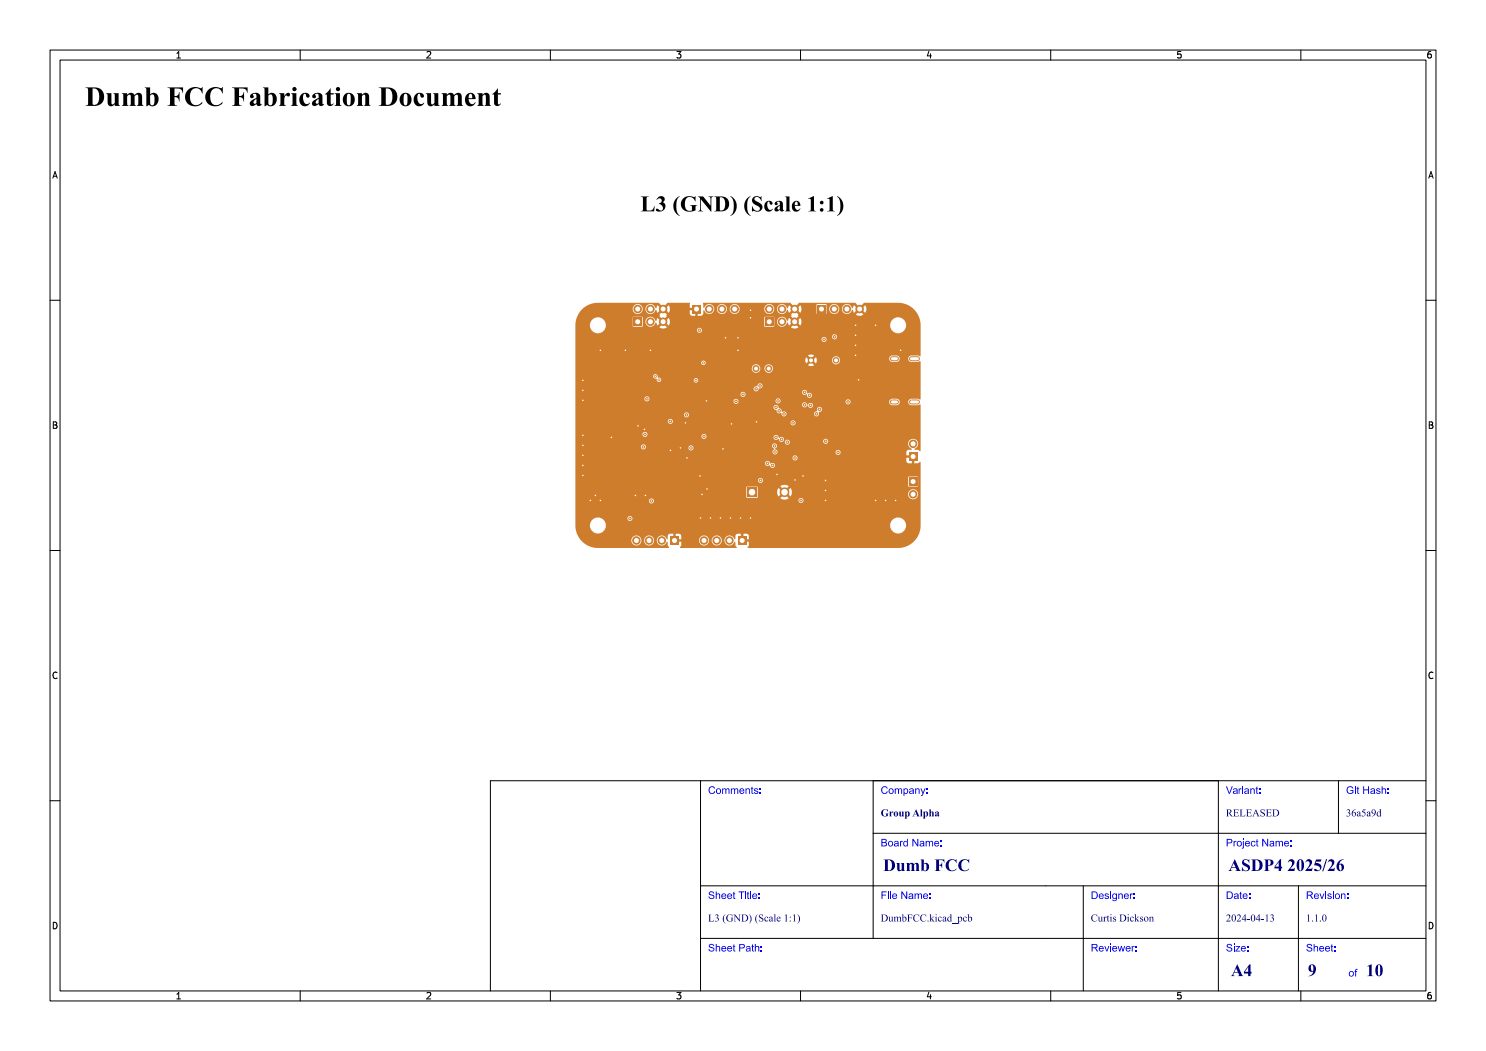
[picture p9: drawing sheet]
<svg xmlns="http://www.w3.org/2000/svg" width="297mm" height="210mm" viewBox="0 0 297 210" stroke-linecap="round" stroke-linejoin="round" font-family="sans-serif">
<defs><g id="words">
<text font-size="5.3" fill="#fff" x="17" y="21.5">Dumb FCC Fabrication Document</text>
<text font-size="4.3" fill="#fff" x="122.5" y="42.5">L3 (GND) (Scale 1:1)</text>
<g font-size="3.3" fill="#fff">
<text x="176.5" y="174.3">Dumb FCC</text>
<text x="245.5" y="174.3">ASDP4 2025/26</text>
<text x="246" y="195.3">A4</text>
<text x="261.4" y="195.3">9</text>
<text x="273" y="195.3">10</text>
</g>
<g font-size="2" fill="#fff">
<text x="141.5" y="158.8">Comments:</text>
<text x="176" y="158.8">Company:</text>
<text x="245" y="158.8">Variant:</text>
<text x="269" y="158.8">Git Hash:</text>
<text x="176" y="163.3">Group Alpha</text>
<text x="245" y="163.3">RELEASED</text>
<text x="269" y="163.3">36a5a9d</text>
<text x="176" y="169.3">Board Name:</text>
<text x="245" y="169.3">Project Name:</text>
<text x="141.5" y="179.8">Sheet Title:</text>
<text x="176" y="179.8">File Name:</text>
<text x="218" y="179.8">Designer:</text>
<text x="245" y="179.8">Date:</text>
<text x="261" y="179.8">Revision:</text>
<text x="141.5" y="184.3">L3 (GND) (Scale 1:1)</text>
<text x="176" y="184.3">DumbFCC.kicad_pcb</text>
<text x="218" y="184.3">Curtis Dickson</text>
<text x="245" y="184.3">2024-04-13</text>
<text x="261" y="184.3">1.1.0</text>
<text x="141.5" y="190.3">Sheet Path:</text>
<text x="218" y="190.3">Reviewer:</text>
<text x="245" y="190.3">Size:</text>
<text x="261" y="190.3">Sheet:</text>
<text x="269.5" y="195.3">of</text>
</g>
<g font-size="1.7" fill="#fff">
<text x="35" y="11.6">1</text>
<text x="85" y="11.6">2</text>
<text x="135" y="11.6">3</text>
<text x="185" y="11.6">4</text>
<text x="235" y="11.6">5</text>
<text x="285" y="11.6">6</text>
<text x="10.5" y="35.6">A</text>
<text x="285.5" y="35.6">A</text>
<text x="10.5" y="85.6">B</text>
<text x="285.5" y="85.6">B</text>
<text x="10.5" y="135.6">C</text>
<text x="285.5" y="135.6">C</text>
<text x="10.5" y="185.6">D</text>
<text x="285.5" y="185.6">D</text>
<text x="35" y="199.7">1</text>
<text x="85" y="199.7">2</text>
<text x="135" y="199.7">3</text>
<text x="185" y="199.7">4</text>
<text x="235" y="199.7">5</text>
<text x="285" y="199.7">6</text>
</g>
</g></defs>
<g fill="#ce7d2c">
<circle cx="119.5" cy="65" r="1.8"/>
<circle cx="132.3" cy="108" r=".85"/>
<circle cx="129.7" cy="108" r=".85"/>
<circle cx="127.2" cy="108" r=".85"/>
<circle cx="153.7" cy="61.8" r=".85"/>
<circle cx="156.3" cy="64.3" r=".85"/>
<circle cx="156.3" cy="61.7" r=".85"/>
<circle cx="158.8" cy="64.3" r=".85"/>
<circle cx="158.8" cy="61.7" r=".85"/>
<circle cx="145.8" cy="108" r=".85"/>
<circle cx="143.2" cy="108" r=".85"/>
<circle cx="140.7" cy="108" r=".85"/>
<circle cx="166.7" cy="61.7" r=".85"/>
<circle cx="169.3" cy="61.7" r=".85"/>
<circle cx="171.8" cy="61.7" r=".85"/>
<circle cx="182.5" cy="88.7" r=".85"/>
<circle cx="179.5" cy="105" r="1.8"/>
<circle cx="141.7" cy="61.8" r=".85"/>
<circle cx="144.3" cy="61.7" r=".85"/>
<circle cx="146.8" cy="61.7" r=".85"/>
</g>
<g fill="#ce7d2c">
<path d="M134 107.1h1.7v1.7h-1.7z" fill-rule="evenodd"/>
<path d="M152.9 63.4h1.7v1.7h-1.7z" fill-rule="evenodd"/>
<path d="M147.5 107.1h1.7v1.7h-1.7z" fill-rule="evenodd"/>
<path d="M163.3 60.9h1.7v1.7h-1.7z" fill-rule="evenodd"/>
<path d="M181.7 90.4h1.6v1.7h-1.6z" fill-rule="evenodd"/>
<path d="M138.4 60.9h1.7v1.7h-1.7z" fill-rule="evenodd"/>
</g>
<path d="M178.4 71.7h.8M182.2 71.7h1.2M178.4 80.3h.8M182.2 80.3h1.2" fill="none" stroke="#ce7d2c" stroke-width=".99"/>
<g fill="#ce7d2c">
<circle cx="119.5" cy="105" r="1.8"/>
<circle cx="151.1" cy="73.6" r=".7"/>
<circle cx="153.6" cy="73.6" r=".7"/>
<circle cx="179.5" cy="65" r="1.8"/>
<circle cx="156.8" cy="98.4" r=".97"/>
<circle cx="127.5" cy="61.7" r=".85"/>
<circle cx="130" cy="64.3" r=".85"/>
<circle cx="130" cy="61.7" r=".85"/>
<circle cx="132.5" cy="64.3" r=".85"/>
<circle cx="132.5" cy="61.8" r=".85"/>
<circle cx="182.5" cy="98.8" r=".85"/>
<circle cx="167.1" cy="72" r=".65"/>
<circle cx="162.1" cy="72" r=".65"/>
<circle cx="180" cy="70" r=".35"/>
<circle cx="179" cy="100" r=".35"/>
<circle cx="140" cy="103.5" r=".35"/>
<circle cx="175" cy="100" r=".35"/>
<circle cx="150" cy="63.5" r=".35"/>
<circle cx="171.6" cy="75.9" r=".35"/>
<circle cx="144" cy="103.5" r=".35"/>
<circle cx="150" cy="62" r=".35"/>
<circle cx="119" cy="99" r=".35"/>
<circle cx="141.3" cy="97.7" r=".35"/>
<circle cx="145" cy="67.5" r=".35"/>
<circle cx="116.5" cy="76" r=".35"/>
<circle cx="116.5" cy="93" r=".35"/>
<circle cx="116.5" cy="78" r=".35"/>
<circle cx="128.8" cy="85.8" r=".35"/>
<circle cx="122.2" cy="87.4" r=".35"/>
<circle cx="147.5" cy="70" r=".35"/>
<circle cx="171" cy="69" r=".35"/>
<circle cx="116.5" cy="91" r=".35"/>
<circle cx="116.5" cy="87" r=".35"/>
<circle cx="155.3" cy="94.8" r=".35"/>
<circle cx="130" cy="70" r=".35"/>
<circle cx="165" cy="96" r=".35"/>
<circle cx="160.5" cy="95.1" r=".35"/>
<circle cx="144.5" cy="89.7" r=".35"/>
<circle cx="137" cy="84.5" r=".35"/>
<circle cx="134" cy="90" r=".35"/>
<circle cx="140.3" cy="98.8" r=".35"/>
<circle cx="127.5" cy="85.1" r=".35"/>
<circle cx="129" cy="99" r=".35"/>
<circle cx="150" cy="103.5" r=".35"/>
<circle cx="116.5" cy="80" r=".35"/>
<circle cx="137.3" cy="91.5" r=".35"/>
<circle cx="151.2" cy="84.3" r=".35"/>
<circle cx="146.2" cy="84.7" r=".35"/>
<circle cx="136" cy="89.5" r=".35"/>
<circle cx="120" cy="100" r=".35"/>
<circle cx="146" cy="103.5" r=".35"/>
<circle cx="127" cy="99" r=".35"/>
<circle cx="165" cy="100" r=".35"/>
<circle cx="171" cy="67" r=".35"/>
<circle cx="120" cy="70" r=".35"/>
<circle cx="165" cy="98" r=".35"/>
<circle cx="147.5" cy="67.5" r=".35"/>
<circle cx="158.9" cy="95.9" r=".35"/>
<circle cx="116.5" cy="95" r=".35"/>
<circle cx="171" cy="71" r=".35"/>
<circle cx="142" cy="103.5" r=".35"/>
<circle cx="125" cy="70" r=".35"/>
<circle cx="139.9" cy="95.1" r=".35"/>
<circle cx="148" cy="103.5" r=".35"/>
<circle cx="118" cy="100" r=".35"/>
<circle cx="141.2" cy="80.1" r=".35"/>
<circle cx="171" cy="65" r=".35"/>
<circle cx="175" cy="65" r=".35"/>
<circle cx="116.5" cy="89" r=".35"/>
<circle cx="177" cy="100" r=".35"/>
<circle cx="158.5" cy="84.5" r=".35"/>
<circle cx="140.7" cy="87.2" r=".35"/>
<circle cx="148.5" cy="78.8" r=".35"/>
<circle cx="128.6" cy="89.3" r=".35"/>
<circle cx="138.1" cy="89.5" r=".35"/>
<circle cx="165" cy="88.2" r=".35"/>
<circle cx="130.2" cy="100.1" r=".35"/>
<circle cx="147.1" cy="80.2" r=".35"/>
<circle cx="158.9" cy="91.5" r=".35"/>
<circle cx="169.5" cy="80.3" r=".35"/>
<circle cx="125.9" cy="103.6" r=".35"/>
<circle cx="139.8" cy="66" r=".35"/>
<circle cx="167.5" cy="90.4" r=".35"/>
<circle cx="155.1" cy="81.4" r=".35"/>
<circle cx="153.4" cy="92.6" r=".35"/>
<circle cx="154.4" cy="93" r=".35"/>
<circle cx="160.8" cy="80.9" r=".35"/>
<circle cx="162" cy="81" r=".35"/>
<circle cx="151.9" cy="77.1" r=".35"/>
<circle cx="155.5" cy="80.1" r=".35"/>
<circle cx="140.6" cy="72.5" r=".3"/>
<circle cx="131" cy="75.2" r=".3"/>
<circle cx="129.3" cy="79.7" r=".35"/>
<circle cx="152" cy="96" r=".35"/>
<circle cx="160.1" cy="100" r=".35"/>
<circle cx="131.7" cy="75.9" r=".3"/>
<circle cx="139.1" cy="76" r=".3"/>
<circle cx="155.7" cy="82.1" r=".35"/>
<circle cx="137.2" cy="82.9" r=".35"/>
<circle cx="134" cy="84.2" r=".35"/>
<circle cx="151.1" cy="77.7" r=".35"/>
<circle cx="156.7" cy="82.7" r=".35"/>
<circle cx="128.9" cy="86.8" r=".35"/>
<circle cx="163.8" cy="81.8" r=".35"/>
<circle cx="163.2" cy="82.7" r=".35"/>
<circle cx="156.2" cy="87.8" r=".35"/>
<circle cx="154.8" cy="89.1" r=".35"/>
<circle cx="155.1" cy="87.4" r=".35"/>
<circle cx="157.4" cy="88.4" r=".35"/>
<circle cx="154.9" cy="90.3" r=".35"/>
<circle cx="166.8" cy="67.3" r=".35"/>
<circle cx="161.8" cy="79" r=".35"/>
<circle cx="160.8" cy="78.4" r=".35"/>
<circle cx="164.7" cy="67.8" r=".35"/>
</g>
<g fill="#ce7d2c">
<path d="M149.3 97.4h2v1.9h-2z" fill-rule="evenodd"/>
<path d="M126.6 63.4h1.7v1.7h-1.7z" fill-rule="evenodd"/>
<path d="M181.7 95.4h1.6v1.7h-1.6z" fill-rule="evenodd"/>
<path d="M116.3 61.8a4.5 4.5 0 0 1 3.2-1.3h12.2l.7 .8-.3 .3-.7-.6-.2 .6h-.2a1.01 1.01 0 0 0-1.6-.7 1.01 1.01 0 0 0 .1 1.7 1.01 1.01 0 0 0 1.5-.7l.2 .1 .2 .5 .7-.6 .3 .3-.6 .6 .1 .2-.1 .2 .6 .6-.3 .4-.7-.7-.2 .6h-.2a1.01 1.01 0 0 0-1.6-.6 1.01 1.01 0 0 0 .1 1.7 1.01 1.01 0 0 0 1.5-.7h.2l.2 .6 .7-.7 .3 .4-.6 .6a1.34 1.34 0 0 0 1.5 0l-.2-.2h19.6l.2 .1h1.7l.2-.1v-1.8l-.2-.1h-1.8l-.1 1.9h-19.6l-.4-.4 .3-.4 .7 .7a1.33 1.33 0 0 0 0-1.6l-.7 .7-.3-.4 .6-.6-.1-.2 .1-.1-.6-.7 .3-.3 .7 .6a1.34 1.34 0 0 0 0-1.5l-.7 .6-.3-.3 .7-.8h4.5v1h.9v.5h-.9v.7l.4 .4h.7v-.9h.5v.9l.8-.1 .2-.2 .1-.7 .1-.1a1.05 1.05 0 0 0 1.1 .7 1.05 1.05 0 0 0 1-.9h.5v.2a1.01 1.01 0 0 0 1.1 .7 1.01 1.01 0 0 0 .9-.9h.5l.1 .2a1.01 1.01 0 0 0 1 .7 1.01 1.01 0 0 0 .9-.9h4.9l.1 .2a1.01 1.01 0 0 0 1.6 .5 1.01 1.01 0 0 0-.3-1.7 1.01 1.01 0 0 0-1.4 1h-4.9v-.1a1.01 1.01 0 0 0-1.1-1 1.01 1.01 0 0 0-.9 1.1h-.5v-.1a1.01 1.01 0 0 0-1.1-1 1.01 1.01 0 0 0-.9 1.1h-.5v-.1a1.06 1.06 0 0 0-1-1 1.06 1.06 0 0 0-1.1 .8l-.1-.1-.1-.8 .1-.1h17.3l.8 .8-.4 .3-.6-.6-.2 .6h-.2a1.01 1.01 0 0 0-1.6-.7 1.01 1.01 0 0 0 0 1.7 1.01 1.01 0 0 0 1.6-.7l.2 .1 .2 .5 .6-.6 .4 .3-.6 .6 .1 .2-.1 .2 .6 .6-.4 .4-.6-.7-.2 .6h-.2a1.01 1.01 0 0 0-1.6-.6 1.01 1.01 0 0 0 0 1.7 1.01 1.01 0 0 0 1.6-.7h.2l.2 .6 .6-.7 .4 .4-.6 .6a1.34 1.34 0 0 0 1.5 0l-.6-.6 .3-.4 .7 .6a1.34 1.34 0 0 0-.1-1.5l-.6 .7-.3-.4 .6-.6-.1-.2 .1-.1-.3-.3 5.8 .2 .1-.2v-.8h.5l.1 .2a1.01 1.01 0 0 0 1.6 .5 1.01 1.01 0 0 0-.3-1.7 1.01 1.01 0 0 0-1.4 1h-.5l-.1-1-1.8-.1-.1 .2v1.7h-3.9l-.3-.4 .3-.3 .7 .6a1.34 1.34 0 0 0-.1-1.5l-.6 .6-.3-.3 .7-.8h11.2l.8 .8-.4 .3-.6-.6-.4 .6a1.02 1.02 0 0 0-1.3-.9 1.02 1.02 0 0 0-.5 1.5 1.02 1.02 0 0 0 1.5 .2l.4-.5 .3 .6 .6-.6 .4 .3-.6 .7a1.34 1.34 0 0 0 1.5 0l-.7-.7 .4-.3 .7 .6a1.34 1.34 0 0 0-.1-1.5l-.6 .6-.4-.3 .8-.8h6.8a4.5 4.5 0 0 1 4.5 4.5v6.2l-1.9-.2a.65 .65 0 0 0-.6 .7 .65 .65 0 0 0 .6 .6h1.3l.5-.1 .1 .1v7.4l-.1 .1-.5-.1h-1.4a.65 .65 0 0 0-.5 .7 .65 .65 0 0 0 .6 .6h1.3l.5-.2 .1 .1v9.2l-.5-.2h-.7v-.2a1.02 1.02 0 0 0 .5-1.6 1.02 1.02 0 0 0-1.7 0 1.02 1.02 0 0 0 .6 1.6v.2h-.7l-.3 .2-.1 .9h1v.5h-1l.1 .8 .3 .3h.7v-.9h.5v.9h.8l.3-.3 .2 .1v13a4.5 4.5 0 0 1-4.5 4.1h-30l-.1-.1 .3-.4v-.7h-.9v-.5h.9v-.8l-.3-.3h-.8v.9h-.5v-.9h-.9l-.2 .2v.7l-.2 .2a1.02 1.02 0 0 0-1.3-.8 1.02 1.02 0 0 0-.6 1.4 1.02 1.02 0 0 0 1.5 .4l.5-.5 .1 .7 .2 .5h-11.2l-.1-.1 .3-.4v-.7h-1l.1-.2h4.4v.2a1.01 1.01 0 0 0 1.1 .7 1.01 1.01 0 0 0 .9-.9h.5l.1 .2a1.01 1.01 0 0 0 1.6 .4 1.01 1.01 0 0 0-.3-1.6 1.01 1.01 0 0 0-1.4 1h-.5v-.2a1.01 1.01 0 0 0-1.1-.9 1.01 1.01 0 0 0-.9 1.1h-4.4l-.1-.3h1l-.1-.9-.4-.2h-.6v.9h-.5v-.9h-.9l-.2 .2v.7l-.2 .2a1.02 1.02 0 0 0-1.3-.8 1.02 1.02 0 0 0-.6 1.4 1.02 1.02 0 0 0 1.5 .4l.5-.5 .1 .7 .2 .5h-14.6a4.5 4.5 0 0 1-2.9-1.4h10v.2a1.01 1.01 0 0 0 1.1 .7 1.01 1.01 0 0 0 .9-.9h.5l.1 .2a1.01 1.01 0 0 0 1.6 .4 1.01 1.01 0 0 0-.3-1.6 1.01 1.01 0 0 0-1.4 1h-.5v-.2a1.01 1.01 0 0 0-1.1-.9 1.01 1.01 0 0 0-.9 1.1h-10l-.1-.1a4.5 4.5 0 0 1-1.1-3v-1.5h10.4a.5 .5 0 0 0 .7 .6 .5 .5 0 0 0 .2-.8 .5 .5 0 0 0-.9 .1v.1h-10.4v-3.5h14.7a.5 .5 0 0 0 .6 .6 .5 .5 0 0 0 .4-.7h28.9v.2a.51 .51 0 0 0 .8 .3 .51 .51 0 0 0 0-.8 .51 .51 0 0 0-.8 .3h-28.9l-.3-.3a.5 .5 0 0 0-.7 .4h-14.7v-.7h34.2l.1 .2h2l.1-.2v-1.1h3.9l.3 1 .6-.6 .4 .4-.7 .6a1.46 1.46 0 0 0 1.8 0l-.7-.6 .4-.4 .6 .6 .2-.3h23.3v.2a1.01 1.01 0 0 0 1.7 .4 1.01 1.01 0 0 0-.3-1.7 1.01 1.01 0 0 0-1.4 1.1h-23.3l.1-.7-.3-.7-.6 .6-.4-.3 .7-.7h-.1h23.9l.1 .1h1.8l.1-.1-.1-1.9-1.9 .1v1.8h-23.9a1.47 1.47 0 0 0-1.7 0l.7 .7-.4 .3-.6-.6-.3 .7h-3.9l-.1-1h-2l-.1 2.1h-34.2v-3.4h36.5a.5 .5 0 0 0 .7 .6 .5 .5 0 0 0 .2-.8 .5 .5 0 0 0-.9 .1v.1h-36.5v-3.4h37.9a.57 .57 0 0 0 .3 .6 .57 .57 0 0 0 .6-.1 .53 .53 0 0 0 .6 .6 .53 .53 0 0 0 .5-.7 .53 .53 0 0 0-.8-.3l-.5-.5a.51 .51 0 0 0-.7 .4h-37.9v-1.1h43.4v.2a.5 .5 0 0 0 .8 .3 .5 .5 0 0 0 0-.8 .5 .5 0 0 0-.8 .3h-43.4v-2.2h13.1v.3a.5 .5 0 0 0 .5 .3 .5 .5 0 0 0 .5-.4h8.5v.2a.5 .5 0 0 0 .8 .3 .5 .5 0 0 0-.1-.9h16l.1 .4 .4 .4a.51 .51 0 0 0-.3 .8 .51 .51 0 0 0 .9-.3h11.6v.2a.51 .51 0 0 0 .8 .3 .51 .51 0 0 0 0-.8 .51 .51 0 0 0-.8 .3h-11.6l-.1-.3-.4-.4a.52 .52 0 0 0 .3-.8 .52 .52 0 0 0-.9 .2h-16.1a.5 .5 0 0 0-.6 .4h-8.5v-.3l-.3-.3a.5 .5 0 0 0-.7 .4h-13.1v-2.5h13.4v.3a.5 .5 0 0 0 .9 .1h10.9v.2a.5 .5 0 0 0 .5 .4 .5 .5 0 0 0 .5-.4h13.4l.3 .6 .7-.2 .4 .6h.9a.5 .5 0 0 0 .6 .6 .5 .5 0 0 0 .3-.8h6.7v.1a.5 .5 0 0 0 .8 .4 .5 .5 0 0 0 0-.8 .5 .5 0 0 0-.8 .3h-6.7l-.2-.2a.5 .5 0 0 0-.7 .4h-.6h.1a.54 .54 0 0 0 .1-.9 .54 .54 0 0 0-.8 .1 .55 .55 0 0 0-.5-.6 .55 .55 0 0 0-.6 .4h-13.4v-.3l-.3-.3a.51 .51 0 0 0-.7 .4h-10.9a.5 .5 0 0 0-.2-.8 .5 .5 0 0 0-.7 .4h-13.4v-2.6h18.5v.2a.5 .5 0 0 0 .4 .4 .5 .5 0 0 0 .5-.3h23.6v.2a.51 .51 0 0 0 .8 .3 .51 .51 0 0 0 0-.8 .51 .51 0 0 0-.8 .3h-23.6a.5 .5 0 0 0-.3-.7 .5 .5 0 0 0-.6 .4h-18.5v-1.3h21.7v.2a.5 .5 0 0 0 .8 .3 .5 .5 0 0 0 0-.8 .5 .5 0 0 0-.8 .3h-21.7v-1.5h39.6l.3 .6a.46 .46 0 0 1 .4 .5l.4 .2 .4-.1 .1 .3a.51 .51 0 0 0 .6 .4 .51 .51 0 0 0 .4-.6h5.5v.2a.53 .53 0 0 0 .7 .4 .53 .53 0 0 0 .3-.8 .54 .54 0 0 0 .6-.6 .54 .54 0 0 0-.7-.5 .54 .54 0 0 0-.3 .8l-.4 .2-.2 .3h-5.5v-.1a.63 .63 0 0 0-.9-.2 .88 .88 0 0 0-.7-.8 .51 .51 0 0 0-.4-.6 .51 .51 0 0 0-.6 .4h-39.6v-.5h45.3v.2a.5 .5 0 0 0 .4 .4 .5 .5 0 0 0 .6-.3l.1-.1a.52 .52 0 0 0 .6 .6 .52 .52 0 0 0 .4-.7 .52 .52 0 0 0-.7-.3l-.3 .3-.4-.5a.51 .51 0 0 0-.7 .4h-45.3v-1.2h13.8v.3a.5 .5 0 0 0 .7 .2h17.1v.2a.5 .5 0 0 0 .6 .4 .5 .5 0 0 0 .4-.7h7.4v.2a.5 .5 0 0 0 .5 .4 .5 .5 0 0 0 .5-.4h13v.3a.5 .5 0 0 0 .6 .3 .5 .5 0 0 0 .4-.5h7.7l.1 .3 .3 .3 1.1 .1a.65 .65 0 0 0 .6-.7 .65 .65 0 0 0-.6-.6h-1l-.3 .2-.2 .4h-7.7l-.2-.4a.5 .5 0 0 0-.8 .3h-13v-.3l-.3-.3a.51 .51 0 0 0-.7 .4h-7.4l-.3-.3a.5 .5 0 0 0-.7 .4h-17a.5 .5 0 0 0 0-.8 .5 .5 0 0 0-.8 .3h-13.8v-.9h33v.2a.5 .5 0 0 0 .8 .3 .5 .5 0 0 0-.1-.9h11.6l.1 .4a.5 .5 0 0 0 .7 .1h.2a.52 .52 0 0 0 .5 .7 .52 .52 0 0 0 .5-.7 .52 .52 0 0 0-.9-.2h-.1a.52 .52 0 0 0-.4-.7 .52 .52 0 0 0-.6 .4h-11.9l-.2 .1-.2 .3h-33v-1.1h35.6a.54 .54 0 0 0 .6 .6 .54 .54 0 0 0 .5-.6 .53 .53 0 0 0 .7-.5 .53 .53 0 0 0-.6-.5 .53 .53 0 0 0-.5 .6l-.5 .1-.2 .3h-35.6v-2.5h15.5a.55 .55 0 0 0 .7 .6 .48 .48 0 0 0 .3 .6 .48 .48 0 0 0 .7-.4h6.4v.2a.45 .45 0 0 0 .7 .3 .45 .45 0 0 0 0-.8 .45 .45 0 0 0-.7 .3h-6.4v-.1a.58 .58 0 0 0-.7-.4l-.1-.1a.45 .45 0 0 0-.3-.5 .45 .45 0 0 0-.6 .3h-15.5v-1.5h35.3v.1a.85 .85 0 0 0 .9 .8 .85 .85 0 0 0 .8-.9h.8v.1a.85 .85 0 0 0 1.3 .7 .85 .85 0 0 0 0-1.5 .85 .85 0 0 0-1.3 .7h-.8l-.1-.2a.85 .85 0 0 0-.9-.6 .85 .85 0 0 0-.7 .8h-35.3v-1.2h25.1v.2a.45 .45 0 0 0 .7 .3 .45 .45 0 0 0 0-.8 .45 .45 0 0 0-.7 .3h-25.1v-.5h45.9l.2 .7 .6-.6 .4 .4-.6 .6a1.15 1.15 0 0 0 1.2 0l-.6-.6 .4-.4 .6 .6 .2-.7h3v.2a.81 .81 0 0 0 1 .7 .81 .81 0 0 0 .5-1.2h9.9l.2 .5 .3 .2h1.2a.65 .65 0 0 0 .4-.7 .65 .65 0 0 0-.6-.6l-1 .1-.3 .2-.2 .3h-9.9l-.1-.1a.81 .81 0 0 0-.8-.3 .81 .81 0 0 0-.6 .7h-3l-.2-.5-.6 .6-.4-.4 .6-.6a1.15 1.15 0 0 0-1.2 0l.6 .6-.4 .4-.6-.6-.2 .5h-45.9v-4.1h49.2a.5 .5 0 0 0 .7 .5 .5 .5 0 0 0 .2-.8 .5 .5 0 0 0-.9 .1v.2h-49.2v-.6h51.3a.51 .51 0 0 0 .7 .6 .51 .51 0 0 0 .2-.8 .51 .51 0 0 0-.9 .1v.1h-51.3v-1.3h24.3a.51 .51 0 0 0 .6 .6 .51 .51 0 0 0 .3-.8 .51 .51 0 0 0-.9 .1v.1h-24.3v-.7h11.5l.1 .1h1.8l.1-1.9-.2-.1h-1.8v1.9h-11.5v-.2a4.5 4.5 0 0 1 1.3-3.2h10.2v.2a1.01 1.01 0 0 0 1.6 .5 1.01 1.01 0 0 0-.3-1.7 1.01 1.01 0 0 0-1.3 1z" fill-rule="evenodd"/>
</g>
<g fill="#fff">
<circle cx="180" cy="70" r=".15"/>
<circle cx="179" cy="100" r=".15"/>
<circle cx="140" cy="103.5" r=".15"/>
<circle cx="175" cy="100" r=".15"/>
<circle cx="150" cy="63.5" r=".15"/>
<circle cx="171.6" cy="75.9" r=".15"/>
<circle cx="144" cy="103.5" r=".15"/>
<circle cx="150" cy="62" r=".15"/>
<circle cx="119" cy="99" r=".15"/>
<circle cx="141.3" cy="97.7" r=".15"/>
<circle cx="145" cy="67.5" r=".15"/>
<circle cx="116.5" cy="76" r=".15"/>
<circle cx="116.5" cy="93" r=".15"/>
<circle cx="116.5" cy="78" r=".15"/>
<circle cx="128.8" cy="85.8" r=".15"/>
<circle cx="122.2" cy="87.4" r=".15"/>
<circle cx="147.5" cy="70" r=".15"/>
<circle cx="171" cy="69" r=".15"/>
<circle cx="116.5" cy="91" r=".15"/>
<circle cx="116.5" cy="87" r=".15"/>
<circle cx="155.3" cy="94.8" r=".15"/>
<circle cx="130" cy="70" r=".15"/>
<circle cx="165" cy="96" r=".15"/>
<circle cx="160.5" cy="95.1" r=".15"/>
<circle cx="144.5" cy="89.7" r=".15"/>
<circle cx="137" cy="84.5" r=".15"/>
<circle cx="134" cy="90" r=".15"/>
<circle cx="140.3" cy="98.8" r=".15"/>
<circle cx="127.5" cy="85.1" r=".15"/>
<circle cx="129" cy="99" r=".15"/>
<circle cx="150" cy="103.5" r=".15"/>
<circle cx="116.5" cy="80" r=".15"/>
<circle cx="137.3" cy="91.5" r=".15"/>
<circle cx="151.2" cy="84.3" r=".15"/>
<circle cx="146.2" cy="84.7" r=".15"/>
<circle cx="136" cy="89.5" r=".15"/>
<circle cx="120" cy="100" r=".15"/>
<circle cx="146" cy="103.5" r=".15"/>
<circle cx="127" cy="99" r=".15"/>
<circle cx="165" cy="100" r=".15"/>
<circle cx="171" cy="67" r=".15"/>
<circle cx="120" cy="70" r=".15"/>
<circle cx="165" cy="98" r=".15"/>
<circle cx="147.5" cy="67.5" r=".15"/>
<circle cx="158.9" cy="95.9" r=".15"/>
<circle cx="116.5" cy="95" r=".15"/>
<circle cx="171" cy="71" r=".15"/>
<circle cx="142" cy="103.5" r=".15"/>
<circle cx="125" cy="70" r=".15"/>
<circle cx="139.9" cy="95.1" r=".15"/>
<circle cx="148" cy="103.5" r=".15"/>
<circle cx="118" cy="100" r=".15"/>
<circle cx="141.2" cy="80.1" r=".15"/>
<circle cx="171" cy="65" r=".15"/>
<circle cx="175" cy="65" r=".15"/>
<circle cx="116.5" cy="89" r=".15"/>
<circle cx="177" cy="100" r=".15"/>
<circle cx="158.5" cy="84.5" r=".15"/>
<circle cx="140.7" cy="87.2" r=".15"/>
<circle cx="148.5" cy="78.8" r=".15"/>
<circle cx="128.6" cy="89.3" r=".15"/>
<circle cx="138.1" cy="89.5" r=".15"/>
<circle cx="165" cy="88.2" r=".15"/>
<circle cx="130.2" cy="100.1" r=".15"/>
<circle cx="147.1" cy="80.2" r=".15"/>
<circle cx="158.9" cy="91.5" r=".15"/>
<circle cx="169.5" cy="80.3" r=".15"/>
<circle cx="125.9" cy="103.6" r=".15"/>
<circle cx="139.8" cy="66" r=".15"/>
<circle cx="167.5" cy="90.4" r=".15"/>
<circle cx="155.1" cy="81.4" r=".15"/>
<circle cx="153.4" cy="92.6" r=".15"/>
<circle cx="154.4" cy="93" r=".15"/>
<circle cx="160.8" cy="80.9" r=".15"/>
<circle cx="162" cy="81" r=".15"/>
<circle cx="151.9" cy="77.1" r=".15"/>
<circle cx="155.5" cy="80.1" r=".15"/>
<circle cx="140.6" cy="72.5" r=".15"/>
<circle cx="131" cy="75.2" r=".15"/>
<circle cx="129.3" cy="79.7" r=".15"/>
<circle cx="152" cy="96" r=".15"/>
<circle cx="160.1" cy="100" r=".15"/>
<circle cx="131.7" cy="75.9" r=".15"/>
<circle cx="139.1" cy="76" r=".15"/>
<circle cx="155.7" cy="82.1" r=".15"/>
<circle cx="137.2" cy="82.9" r=".15"/>
<circle cx="134" cy="84.2" r=".15"/>
<circle cx="151.1" cy="77.7" r=".15"/>
<circle cx="156.7" cy="82.7" r=".15"/>
<circle cx="128.9" cy="86.8" r=".15"/>
<circle cx="163.8" cy="81.8" r=".15"/>
<circle cx="163.2" cy="82.7" r=".15"/>
<circle cx="156.2" cy="87.8" r=".15"/>
<circle cx="154.8" cy="89.1" r=".15"/>
<circle cx="155.1" cy="87.4" r=".15"/>
<circle cx="157.4" cy="88.4" r=".15"/>
<circle cx="154.9" cy="90.3" r=".15"/>
<circle cx="166.8" cy="67.3" r=".15"/>
<circle cx="161.8" cy="79" r=".15"/>
<circle cx="160.8" cy="78.4" r=".15"/>
<circle cx="164.7" cy="67.8" r=".15"/>
<circle cx="119.5" cy="65" r="1.6"/>
<circle cx="134.8" cy="108" r=".5"/>
<circle cx="132.3" cy="108" r=".5"/>
<circle cx="129.7" cy="108" r=".5"/>
<circle cx="127.2" cy="108" r=".5"/>
<circle cx="153.7" cy="64.3" r=".5"/>
<circle cx="153.7" cy="61.7" r=".5"/>
<circle cx="156.3" cy="64.3" r=".5"/>
<circle cx="156.3" cy="61.7" r=".5"/>
<circle cx="158.8" cy="64.3" r=".5"/>
<circle cx="158.8" cy="61.7" r=".5"/>
<circle cx="148.3" cy="108" r=".5"/>
<circle cx="145.8" cy="108" r=".5"/>
<circle cx="143.2" cy="108" r=".5"/>
<circle cx="140.7" cy="108" r=".5"/>
<circle cx="164.2" cy="61.7" r=".5"/>
<circle cx="166.7" cy="61.7" r=".5"/>
<circle cx="169.3" cy="61.7" r=".5"/>
<circle cx="171.8" cy="61.7" r=".5"/>
<circle cx="182.5" cy="91.2" r=".5"/>
<circle cx="182.5" cy="88.7" r=".5"/>
<circle cx="179.5" cy="105" r="1.6"/>
<circle cx="139.2" cy="61.7" r=".5"/>
<circle cx="141.7" cy="61.7" r=".5"/>
<circle cx="144.3" cy="61.7" r=".5"/>
<circle cx="146.8" cy="61.7" r=".5"/>
</g>
<path d="M178.4 71.7h.8M182.2 71.7h1.2M178.4 80.3h.8M182.2 80.3h1.2" fill="none" stroke="#fff" stroke-width=".61"/>
<g fill="#fff">
<circle cx="119.5" cy="105" r="1.6"/>
<circle cx="151.1" cy="73.6" r=".4"/>
<circle cx="153.6" cy="73.6" r=".4"/>
<circle cx="179.5" cy="65" r="1.6"/>
<circle cx="150.3" cy="98.4" r=".65"/>
<circle cx="156.8" cy="98.4" r=".65"/>
<circle cx="127.5" cy="64.3" r=".5"/>
<circle cx="127.5" cy="61.7" r=".5"/>
<circle cx="130" cy="64.3" r=".5"/>
<circle cx="130" cy="61.7" r=".5"/>
<circle cx="132.5" cy="64.3" r=".5"/>
<circle cx="132.5" cy="61.7" r=".5"/>
<circle cx="182.5" cy="96.2" r=".5"/>
<circle cx="182.5" cy="98.8" r=".5"/>
<circle cx="167.1" cy="72" r=".4"/>
<circle cx="162.1" cy="72" r=".4"/>
</g>
<g fill="none" stroke="#000" stroke-width=".2">
<path d="M10 10h277v190h-277zM12 12h273v186h-273zM35.3 11.6h.8M35.3 10.7l.4-.4v1.3M60 10v2M85.3 10.4l.5-.1 .3 .4-.8 .9h.8M110 10v2M135.3 10.3h.8l-.4 .5 .3 .1v.6l-.2 .1-.5-.1M160 10v2M185.7 10.2l-.4 1h.9M186 10.7v.9M210 10v2"/>
<path d="M236 10.3h-.6l-.1 .6 .2-.1 .5 .1 .1 .1-.1 .5-.2 .1-.5-.1M260 10v2M286 10.3l-.4 .1-.2 .2-.1 .7 .3 .3 .4-.1 .1-.5-.1-.1-.4-.1-.3 .2M10.6 35.6l.4-1.3 .4 1.3M10.7 35.2h.6M285.6 35.6l.4-1.3 .4 1.3M285.7 35.2h.6M10 60h2M285 60h2M10.7 84.3h.4l.2 .2-.2 .4 .2 .1 .1 .3-.2 .3h-.5zM10.7 84.9h.4M285.7 84.3h.4l.2 .2-.2 .4 .2 .1 .1 .3-.2 .3h-.5z"/>
<path d="M285.7 84.9h.4M10 110h2M285 110h2M11.4 134.4a.62 .62 0 0 0-.9 .5 .62 .62 0 0 0 .7 .7l.2-.1M286.4 134.4a.62 .62 0 0 0-.9 .5 .62 .62 0 0 0 .7 .7l.2-.1M10 160h2M285 160h2M10.7 184.3a.66 .66 0 0 1 .7 .6 .66 .66 0 0 1-.7 .7zM35.3 198.7l.4-.4v1.3M35.3 199.6h.8M60 198v2M85.3 198.4l.5-.1 .3 .4-.8 .9h.8"/>
<path d="M110 198v2M135.3 198.3h.8l-.4 .5 .3 .1v.6l-.2 .1-.5-.1M160 198v2M185.7 198.2l-.4 1h.9M186 198.7v.9M210 198v2M236 198.3h-.6l-.1 .6 .2-.1 .5 .1 .1 .1-.1 .5-.2 .1-.5-.1M260 198v2M285.7 184.3a.66 .66 0 0 1 .7 .6 .66 .66 0 0 1-.7 .7zM286 198.3l-.4 .1-.2 .2-.1 .8 .3 .2 .4-.1 .1-.5-.1-.1-.4-.1-.3 .2"/>
</g>
<path d="M261.8 192.9a.88 .88 0 0 1 1.1 .1 .88 .88 0 0 1 0 1.2 1.36 1.36 0 0 1-1.4 .8 1.12 1.12 0 0 0 1-.9l-.2 .1a.66 .66 0 0 1-.7-.3 .66 .66 0 0 1-.1-.6h.5a.46 .46 0 0 0 0 .5 .46 .46 0 0 0 .5 .2 .84 .84 0 0 0-.4-1.2l-.1 .5h-.5z" fill-rule="evenodd" fill="#00007f"/>
<g fill="#00f">
<path d="M261.3 188.7h.7l.2 .3-.1 .1a.32 .32 0 0 0-.4-.4 .32 .32 0 0 0-.2 .5h.2a.5 .5 0 0 1 .6 .6 .5 .5 0 0 1-.8 .3l-.4-.3v-.2h.2a.39 .39 0 0 0 .4 .4 .39 .39 0 0 0 .4-.4l-.8-.3-.1-.3z" fill-rule="evenodd"/>
<path d="M262.6 188.6h.1v.6l.4-.2 .3 .2v.9h-.1v-.7a.27 .27 0 0 0-.4-.2 .27 .27 0 0 0-.2 .3v.6h-.1z" fill-rule="evenodd"/>
<path d="M263.8 189.2l.1-.1a.51 .51 0 0 1 .5 0 .51 .51 0 0 1 .3 .5h-.9l.3 .4 .6-.2a.52 .52 0 0 1-.7 .3 .52 .52 0 0 1-.3-.6h.8l-.3-.3-.3 .3h-.2z" fill-rule="evenodd"/>
<path d="M265 189.2v-.1a.51 .51 0 0 1 .6 0 .51 .51 0 0 1 .2 .5h-.8l.3 .4 .5-.2a.52 .52 0 0 1-.6 .3 .52 .52 0 0 1-.4-.6h.8l-.3-.3-.3 .3h-.2z" fill-rule="evenodd"/>
<path d="M266.1 188.8l.2-.1v.3h.2v.2h-.2v.6l.2 .3a.27 .27 0 0 1-.3 0 .27 .27 0 0 1-.1-.3v-.6h-.2z" fill-rule="evenodd"/>
<path d="M266.7 189h.2v.2h-.2z" fill-rule="evenodd"/>
<path d="M266.7 189.9h.2v.2h-.2z" fill-rule="evenodd"/>
<path d="M269.8 194.1a.54 .54 0 0 1 .8 .2 .54 .54 0 0 1-.3 .7 .54 .54 0 0 1-.7-.4h.2a.37 .37 0 0 0 .5 .4 .37 .37 0 0 0 .1-.7l-.4-.1-.2 .4h-.2z" fill-rule="evenodd"/>
<path d="M270.9 193.7l.4-.1v.2l-.2 .1 .2 .3h-.3v.9h-.1v-.9h-.2z" fill-rule="evenodd"/>
</g>
<g fill="#00007f">
<path d="M273.2 193.1l.9-.4v2.1l.4 .2h-1.2l.3-.1v-1.5v-.3z" fill-rule="evenodd"/>
<path d="M275.1 192.9a.73 .73 0 0 1 .9-.1 .73 .73 0 0 1 .4 .8 1.04 1.04 0 0 1-.9 1.5 .95 .95 0 0 1-.6-1h.5v.7a.2 .2 0 0 0 .2 .2 .2 .2 0 0 0 .2-.3v-1.7a.2 .2 0 0 0-.2-.2 .2 .2 0 0 0-.2 .2v1.1h-.5v-.7z" fill-rule="evenodd"/>
</g>
<g fill="#00f">
<path d="M245.3 188.7h.7l.2 .3-.1 .1a.32 .32 0 0 0-.4-.4 .32 .32 0 0 0-.2 .5h.2a.5 .5 0 0 1 .6 .6 .5 .5 0 0 1-.8 .3l-.4-.3v-.2h.2a.39 .39 0 0 0 .4 .4 .39 .39 0 0 0 .4-.4l-.8-.3-.1-.3z" fill-rule="evenodd"/>
<path d="M246.6 188.6h.1v.2h-.1z" fill-rule="evenodd"/>
<path d="M246.6 189h.1v1.1h-.1z" fill-rule="evenodd"/>
<path d="M247 189h.8l-.7 1h.8v.1h-1l.7-.9h-.6z" fill-rule="evenodd"/>
<path d="M248.1 189.2l.1-.1a.51 .51 0 0 1 .6 0 .51 .51 0 0 1 .2 .5h-.8l.2 .4 .6-.2a.52 .52 0 0 1-.7 .3 .52 .52 0 0 1-.3-.6h.8l-.3-.3-.3 .3h-.2z" fill-rule="evenodd"/>
<path d="M249.3 189h.2v.2h-.2z" fill-rule="evenodd"/>
<path d="M249.3 189.9h.2v.2h-.2z" fill-rule="evenodd"/>
</g>
<g fill="#00007f">
<path d="M247.3 192.7l1 2.1 .2 .2h-1.1l.3-.1-.2-.5h-.9l-.1 .5 .3 .1h-.8l.6-.7h.8l-.3-.8-.4 .8h-.1z" fill-rule="evenodd"/>
<path d="M249.7 192.7h.2v1.5h.2v.3h-.2v.5h-.4v-.5h-.9v-.3h.9v-.9l-.7 .9h-.2z" fill-rule="evenodd"/>
</g>
<path d="M285 177h-41.5v21M243.5 187.5h41.5M259.5 187.5v10.5" fill="none" stroke="#000" stroke-width=".2"/>
<g fill="#00f">
<path d="M261.2 178.1h.6a.42 .42 0 0 1 .6 .4 .42 .42 0 0 1-.4 .4l.5 .7h-.2a.74 .74 0 0 0-.9-.6v.6h-.2v-.8l.9-.1a.25 .25 0 0 0 0-.3 .25 .25 0 0 0-.2-.1h-.5v.5h-.2z" fill-rule="evenodd"/>
<path d="M262.7 178.7a.51 .51 0 0 1 .7-.1 .51 .51 0 0 1 .2 .5h-.8l.2 .4 .6-.2a.52 .52 0 0 1-.7 .3 .52 .52 0 0 1-.3-.6h.8l-.3-.3-.3 .3h-.2z" fill-rule="evenodd"/>
<path d="M263.7 178.5h.2l.3 .9 .3-.9h.2l-.4 1.1h-.2z" fill-rule="evenodd"/>
<path d="M264.9 178.1h.2v.2h-.2z" fill-rule="evenodd"/>
<path d="M264.9 178.5h.2v1.1h-.2z" fill-rule="evenodd"/>
<path d="M265.4 178.6h.5l.2 .2h-.1a.21 .21 0 0 0-.3-.2 .21 .21 0 0 0-.1 .3 .43 .43 0 0 1 .4 .1 .43 .43 0 0 1 .2 .4l-.3 .2h-.4l-.2-.3h.2a.24 .24 0 0 0 .2 .3 .24 .24 0 0 0 .2-.4 .43 .43 0 0 1-.6-.5z" fill-rule="evenodd"/>
<path d="M266.4 178.1h.2v.2h-.2z" fill-rule="evenodd"/>
<path d="M266.4 178.5h.2v1.1h-.2z" fill-rule="evenodd"/>
<path d="M267 178.6a.55 .55 0 0 1 .8 .2 .55 .55 0 0 1-.3 .8 .55 .55 0 0 1-.7-.5h.2a.37 .37 0 0 0 .5 .4 .37 .37 0 0 0 .1-.7l-.4-.1-.2 .4h-.2z" fill-rule="evenodd"/>
<path d="M268 178.5h.2v.2l.3-.2a.35 .35 0 0 1 .4 .5v.6h-.2v-.6a.27 .27 0 0 0-.3-.3 .27 .27 0 0 0-.2 .3v.6h-.2z" fill-rule="evenodd"/>
<path d="M269.2 178.5h.3v.2h-.3z" fill-rule="evenodd"/>
<path d="M269.2 179.4h.3v.2h-.3z" fill-rule="evenodd"/>
</g>
<g fill="#00007f">
<path d="M261.3 182.9l.3-.2v1.3l.2 .1h-.5l.2-.1v-.9l-.1-.2z" fill-rule="evenodd"/>
<path d="M262.8 182.9l.4-.2v1.3l.2 .1h-.5l.1-.1v-.9v-.2z" fill-rule="evenodd"/>
<path d="M264.4 182.8l.2-.1a.7 .7 0 0 1 .5 .7 .7 .7 0 0 1-.6 .7l-.3-.5 .2-.1a.36 .36 0 0 0 0 .4 .36 .36 0 0 0 .4 .1l.1-.6-.2-.6a.34 .34 0 0 0-.3 .5v.2h-.2z" fill-rule="evenodd"/>
<circle cx="262.3" cy="184" r=".11"/>
<circle cx="263.9" cy="184" r=".11"/>
</g>
<path d="M259.5 177v10.5" fill="none" stroke="#000" stroke-width=".2"/>
<g fill="#00f">
<path d="M245.2 178.1h.5a.75 .75 0 0 1 .7 .8 .75 .75 0 0 1-.7 .7h-.5v-.1h.5a.58 .58 0 0 0 .5-.6 .58 .58 0 0 0-.5-.6h-.3v1.2h-.2z" fill-rule="evenodd"/>
<path d="M246.7 178.7l.2-.1a.47 .47 0 0 1 .6 0 .47 .47 0 0 1 0 .6l.1 .4-.2-.1-.5 .1-.3-.1v-.2l.6 .2 .2-.4-.8 .2a.57 .57 0 0 1 .8-.4l-.2-.2-.6 .1z" fill-rule="evenodd"/>
<path d="M247.9 178.3l.2-.1v.3h.1v.2h-.1v.6l.2 .3a.27 .27 0 0 1-.3 0 .27 .27 0 0 1-.1-.3v-.6h-.2z" fill-rule="evenodd"/>
<path d="M248.5 178.7a.51 .51 0 0 1 .6-.1 .51 .51 0 0 1 .3 .5h-.9l.3 .4 .6-.2a.52 .52 0 0 1-.7 .3 .52 .52 0 0 1-.3-.6h.8l-.3-.3-.3 .3h-.2z" fill-rule="evenodd"/>
<path d="M249.6 178.5h.2v.2h-.2z" fill-rule="evenodd"/>
<path d="M249.6 179.4h.2v.2h-.2z" fill-rule="evenodd"/>
</g>
<path d="M285 166.5h-41.5v10.5" fill="none" stroke="#000" stroke-width=".2"/>
<g fill="#00f">
<path d="M245.2 167.6h.5a.46 .46 0 0 1 .6 .5 .46 .46 0 0 1-.5 .4h-.4v.6h-.2v-.8h.7l.2-.2-.2-.3h-.5v.5h-.2z" fill-rule="evenodd"/>
<path d="M246.5 168h.2v.2l.4-.2v.2a.24 .24 0 0 0-.3 .1 .24 .24 0 0 0-.1 .3v.5h-.2z" fill-rule="evenodd"/>
<path d="M247.3 168.1a.54 .54 0 0 1 .9 .2 .54 .54 0 0 1-.3 .7 .54 .54 0 0 1-.7-.4h.2a.37 .37 0 0 0 .5 .4 .37 .37 0 0 0 .1-.7l-.4-.1-.2 .4h-.2z" fill-rule="evenodd"/>
<path d="M248.4 167.6h.2v.2h-.2z" fill-rule="evenodd"/>
<path d="M248.4 168h.2v1.2a.3 .3 0 0 1-.1 .3 .3 .3 0 0 1-.3 0l.2-.2z" fill-rule="evenodd"/>
<path d="M249 168.2v-.1a.51 .51 0 0 1 .6 0 .51 .51 0 0 1 .2 .5h-.8l.3 .4 .5-.2a.52 .52 0 0 1-.6 .3 .52 .52 0 0 1-.4-.6h.8l-.3-.3-.3 .3h-.2z" fill-rule="evenodd"/>
<path d="M250.2 168.1h.5l.2 .3h-.2a.34 .34 0 0 0-.5-.1 .34 .34 0 0 0 0 .5l.3 .2 .3-.3 .1 .1a.53 .53 0 0 1-.8 .2 .53 .53 0 0 1 0-.8z" fill-rule="evenodd"/>
<path d="M251.1 167.8l.2-.1v.3h.2v.2h-.2v.6l.2 .3a.27 .27 0 0 1-.3 0 .27 .27 0 0 1-.1-.3v-.6h-.1z" fill-rule="evenodd"/>
<path d="M252.3 167.6h.2l.8 1.2v-1.2h.2v1.5h-.2l-.8-1.2v1.2h-.2z" fill-rule="evenodd"/>
<path d="M253.9 168.1h.1a.47 .47 0 0 1 .6 0 .47 .47 0 0 1 .1 .6v.4l-.2-.1-.5 .1-.3-.1v-.2l.6 .2 .2-.4-.8 .2a.57 .57 0 0 1 .8-.4l-.2-.2-.6 .1z" fill-rule="evenodd"/>
<path d="M254.9 168h.2v.2l.4-.2 .2 .2 .3-.2 .3 .1 .1 1h-.2v-.9a.26 .26 0 0 0-.3 0 .26 .26 0 0 0-.1 .3v.6h-.2v-.8l-.3-.1-.2 .9h-.2z" fill-rule="evenodd"/>
<path d="M256.8 168.2v-.1a.51 .51 0 0 1 .6 0 .51 .51 0 0 1 .2 .5h-.8l.3 .4 .5-.2a.52 .52 0 0 1-.6 .3 .52 .52 0 0 1-.4-.6h.8l-.3-.3-.3 .3h-.2z" fill-rule="evenodd"/>
<path d="M257.9 168h.2v.2h-.2z" fill-rule="evenodd"/>
<path d="M257.9 168.9h.2v.2h-.2z" fill-rule="evenodd"/>
</g>
<g fill="#00007f">
<path d="M245.2 182.8a.42 .42 0 0 1 .6 .1 .42 .42 0 0 1-.1 .6l-.4 .5 .7-.1-.1 .2h-.8a.87 .87 0 0 0 .5-1.1l-.2-.1-.3 .2z" fill-rule="evenodd"/>
<path d="M246.3 182.8l.2-.1a.7 .7 0 0 1 .5 .7 .7 .7 0 0 1-.6 .7l-.3-.5 .2-.1a.36 .36 0 0 0 0 .4 .36 .36 0 0 0 .4 .1l.1-.8-.2-.4a.42 .42 0 0 0-.3 .7l-.2-.1z" fill-rule="evenodd"/>
<path d="M247.3 182.8a.42 .42 0 0 1 .6 .1 .42 .42 0 0 1-.1 .6l-.4 .5 .7-.1-.1 .2h-.8a.87 .87 0 0 0 .5-1.1l-.2-.1-.3 .2z" fill-rule="evenodd"/>
<path d="M248.8 182.7h.2v.9h.1v.2h-.1v.3h-.2v-.3h-.6v-.2h.6v-.7l-.6 .7z" fill-rule="evenodd"/>
<path d="M249.3 183.6h.5v.1h-.5z" fill-rule="evenodd"/>
<path d="M250.2 182.8l.1-.1a.7 .7 0 0 1 .6 .7 .7 .7 0 0 1-.6 .7l-.3-.5 .2-.1a.36 .36 0 0 0 0 .4 .36 .36 0 0 0 .3 .1l.2-.6-.2-.6a.34 .34 0 0 0-.3 .5v.2h-.2z" fill-rule="evenodd"/>
<path d="M251.6 182.7h.1v.9h.2v.2h-.2v.3h-.1v-.3h-.6v-.2h.6v-.7l-.6 .7z" fill-rule="evenodd"/>
<path d="M252.1 183.6h.5v.1h-.5z" fill-rule="evenodd"/>
<path d="M253 182.9l.3-.2v1.3l.2 .1h-.5l.2-.1v-1z" fill-rule="evenodd"/>
<path d="M254 182.8h.4a.31 .31 0 0 1 0 .5 .44 .44 0 0 1 .1 .7 .44 .44 0 0 1-.6 0 .34 .34 0 0 0 .6-.1 .34 .34 0 0 0-.4-.5 .28 .28 0 0 0 .3-.2 .28 .28 0 0 0-.1-.3 .28 .28 0 0 0-.4 .1z" fill-rule="evenodd"/>
</g>
<g fill="#00f">
<path d="M218.2 188.6h.6a.42 .42 0 0 1 .6 .4 .42 .42 0 0 1-.4 .4l.5 .7h-.2l-.4-.6h-.3h-.2v.6h-.2v-.8l.9-.1a.25 .25 0 0 0 0-.3 .25 .25 0 0 0-.2-.1h-.5v.5h-.2z" fill-rule="evenodd"/>
<path d="M219.7 189.2l.1-.1a.51 .51 0 0 1 .6 0 .51 .51 0 0 1 .2 .5h-.8l.2 .4 .6-.2a.52 .52 0 0 1-.7 .3 .52 .52 0 0 1-.3-.6h.8l-.3-.3-.3 .3h-.2z" fill-rule="evenodd"/>
<path d="M220.7 189h.2l.3 .9 .3-.9h.2l-.4 1.1h-.2z" fill-rule="evenodd"/>
<path d="M221.9 188.6h.2v.2h-.2z" fill-rule="evenodd"/>
<path d="M221.9 189h.2v1.1h-.2z" fill-rule="evenodd"/>
<path d="M222.4 189.2l.1-.1a.51 .51 0 0 1 .6 0 .51 .51 0 0 1 .2 .5h-.8l.2 .4 .6-.2a.52 .52 0 0 1-.7 .3 .52 .52 0 0 1-.3-.6h.8l-.3-.3-.3 .3h-.2z" fill-rule="evenodd"/>
<path d="M223.4 189h.2l.2 .9 .2-.9h.2l.2 .9 .3-.9h.2l-.4 1.1h-.2l-.2-.8-.2 .8h-.2z" fill-rule="evenodd"/>
<path d="M225.1 189.2l.1-.1a.51 .51 0 0 1 .6 0 .51 .51 0 0 1 .2 .5h-.8l.2 .4 .6-.2a.52 .52 0 0 1-.7 .3 .52 .52 0 0 1-.3-.6h.8l-.3-.3-.3 .3h-.2z" fill-rule="evenodd"/>
<path d="M226.2 189h.2v.2l.3-.2v.2a.24 .24 0 0 0-.3 .1 .24 .24 0 0 0 0 .3v.5h-.2z" fill-rule="evenodd"/>
<path d="M226.9 189h.3v.2h-.3z" fill-rule="evenodd"/>
<path d="M226.9 189.9h.3v.2h-.3z" fill-rule="evenodd"/>
</g>
<path d="M209 187.5h34.5M216.5 187.5v10.5" fill="none" stroke="#000" stroke-width=".2"/>
<g fill="#00f">
<path d="M218.2 178.1h.5a.75 .75 0 0 1 .7 .8 .75 .75 0 0 1-.7 .7h-.5v-.1h.5a.58 .58 0 0 0 .5-.6 .58 .58 0 0 0-.5-.6h-.3v1.2h-.2z" fill-rule="evenodd"/>
<path d="M219.7 178.7a.51 .51 0 0 1 .7-.1 .51 .51 0 0 1 .2 .5h-.8l.2 .4 .6-.2a.52 .52 0 0 1-.7 .3 .52 .52 0 0 1-.3-.6h.8l-.3-.3-.3 .3h-.2z" fill-rule="evenodd"/>
<path d="M220.9 178.6h.5l.2 .2h-.2a.21 .21 0 0 0-.2-.2 .21 .21 0 0 0-.1 .3 .43 .43 0 0 1 .4 .1 .43 .43 0 0 1 .1 .4l-.2 .2h-.4l-.2-.3h.1a.24 .24 0 0 0 .3 .3 .24 .24 0 0 0 .2-.4 .43 .43 0 0 1-.6-.5z" fill-rule="evenodd"/>
<path d="M221.9 178.1h.2v.2h-.2z" fill-rule="evenodd"/>
<path d="M221.9 178.5h.2v1.1h-.2z" fill-rule="evenodd"/>
<path d="M222.4 178.6l.3-.1 .4 .2v-.2h.1v1a.48 .48 0 0 1-.3 .6 .48 .48 0 0 1-.6-.4l.5 .2 .2-.1v-.2a.47 .47 0 0 1-.5-.1 .47 .47 0 0 1-.2-.4h.2a.34 .34 0 0 0 .4 .4 .34 .34 0 0 0 .1-.6 .3 .3 0 0 0-.3-.2 .3 .3 0 0 0-.2 .4h-.2z" fill-rule="evenodd"/>
<path d="M223.5 178.5h.2v.2l.3-.2 .3 .1 .1 1h-.2v-.6a.27 .27 0 0 0-.3-.3 .27 .27 0 0 0-.2 .3v.6h-.2z" fill-rule="evenodd"/>
<path d="M224.8 178.7a.51 .51 0 0 1 .6-.1 .51 .51 0 0 1 .2 .5h-.8l.3 .4 .5-.2a.52 .52 0 0 1-.6 .3 .52 .52 0 0 1-.4-.6h.8l-.3-.3-.3 .3h-.2z" fill-rule="evenodd"/>
<path d="M225.8 178.5h.2v.2l.4-.2v.2a.25 .25 0 0 0-.3 .1 .25 .25 0 0 0-.1 .3v.5h-.2z" fill-rule="evenodd"/>
<path d="M226.6 178.5h.2v.2h-.2z" fill-rule="evenodd"/>
<path d="M226.6 179.4h.2v.2h-.2z" fill-rule="evenodd"/>
</g>
<path d="M209 177h34.5M216.5 177v10.5" fill="none" stroke="#000" stroke-width=".2"/>
<g fill="#00007f">
<path d="M218.3 182.9l1-.2v.5a.53 .53 0 0 0-.7-.4 .53 .53 0 0 0-.3 .8l.1 .3 .3 .2 .4-.1 .2-.2a.57 .57 0 0 1-.8 .3 .75 .75 0 0 1-.2-1.2z" fill-rule="evenodd"/>
<path d="M219.4 183.2h.3l.1 .7 .1 .1 .2-.1v-.6l-.1-.1h.3v.8h.2l-.4 .2v-.2l-.2 .1h-.2l-.1-.8z" fill-rule="evenodd"/>
<path d="M220.5 183.3l.3-.1v.2l.2-.2h.2l-.4 .3v.5l.2 .1h-.5l.1-.1v-.4z" fill-rule="evenodd"/>
<path d="M221.5 182.9v.3h.2h-.2v.7h.2l-.2 .2-.2-.1v-.8h-.1z" fill-rule="evenodd"/>
<path d="M221.8 183.3l.3-.1v.8l.2 .1h-.5l.2-.1v-.4l-.1-.3z" fill-rule="evenodd"/>
<path d="M222.5 183.2h.5v.3l-.2-.3-.2 .1 .1 .2a.34 .34 0 0 1 .3 .5 .34 .34 0 0 1-.5 .1l-.1-.3 .3 .3 .2-.1-.4-.5z" fill-rule="evenodd"/>
<path d="M223.7 182.7h.6a.7 .7 0 0 1 .8 .7 .7 .7 0 0 1-.8 .7h-.6l.2-.1v-1.2h.2v1.2a.65 .65 0 0 0 .8-.7 .65 .65 0 0 0-1-.5z" fill-rule="evenodd"/>
<path d="M225.2 183.3l.4-.1v.8l.1 .1h-.4l.1-.1v-.4v-.3z" fill-rule="evenodd"/>
<path d="M226 183.3l.4-.1 .2 .1-.1 .2a.28 .28 0 0 0-.4-.3 .28 .28 0 0 0-.1 .5l.2 .3 .4-.2a.43 .43 0 0 1-.6 .3 .43 .43 0 0 1-.1-.7z" fill-rule="evenodd"/>
<path d="M226.7 182.8l.3-.1v.9l.4-.3-.1-.1h.4l-.5 .3 .6 .6h-.5l-.3-.5 .1 .4 .1 .1h-.5l.2-.2v-1z" fill-rule="evenodd"/>
<path d="M227.9 183.2h.5v.3l-.2-.3-.2 .1 .1 .2a.34 .34 0 0 1 .4 .5 .34 .34 0 0 1-.6 .1v-.3l.2 .3 .2-.1-.4-.5z" fill-rule="evenodd"/>
<path d="M228.8 183.3a.46 .46 0 0 1 .7 .1 .46 .46 0 0 1-.3 .7 .46 .46 0 0 1-.6-.5h.2a.31 .31 0 0 0 .1 .4 .31 .31 0 0 0 .4 0v-.3a.3 .3 0 0 0 0-.4 .3 .3 0 0 0-.5 .2l-.2 .1z" fill-rule="evenodd"/>
<path d="M229.6 183.3l.4-.1v.2a.29 .29 0 0 1 .3-.2 .29 .29 0 0 1 .2 .3v.5l.2 .1h-.5l.1-.2v-.5l-.1-.1-.2 .1v.6l.1 .1h-.5l.2-.1v-.6z" fill-rule="evenodd"/>
<circle cx="222" cy="182.8" r=".1"/>
<circle cx="225.5" cy="182.8" r=".1"/>
</g>
<path d="M209 177h-34.5v10.5h34.5" fill="none" stroke="#000" stroke-width=".2"/>
<g fill="#00007f">
<path d="M176 182.7h.6a.7 .7 0 0 1 .8 .7 .7 .7 0 0 1-.7 .7h-.7l.2-.1v-1.2h.2v1.2a.65 .65 0 0 0 .8-.7 .65 .65 0 0 0-1-.5z" fill-rule="evenodd"/>
<path d="M177.5 183.2h.4v.7l.1 .1 .2-.1v-.6l-.1-.1h.3v.8h.2l-.4 .2v-.2l-.2 .1h-.2l-.1-.8z" fill-rule="evenodd"/>
<path d="M178.6 183.3l.3-.1v.2l.3-.2 .3 .2a.3 .3 0 0 1 .3-.2 .3 .3 0 0 1 .3 .3v.5l.1 .1h-.5l.2-.1v-.5l-.2-.2-.2 .1v.6l.1 .1h-.4l.1-.1v-.5l-.1-.2-.3 .1v.6l.2 .1h-.5l.1-.1 .1-.4z" fill-rule="evenodd"/>
<path d="M180.2 182.8l.3-.1v.7a.46 .46 0 0 1 .8 .2 .46 .46 0 0 1-.6 .6l-.3-.2v-.6h.1v.6a.32 .32 0 0 0 .5-.3 .32 .32 0 0 0-.5-.3h-.1v-.5z" fill-rule="evenodd"/>
<path d="M181.3 182.7h1v.3l-.1-.2h-.5v.6l.3-.1 .2-.1v.4l-.2-.1-.3-.1v.6l.2 .1h-.6l.2-.2v-1z" fill-rule="evenodd"/>
<path d="M182.8 182.9l.9-.2v.5a.53 .53 0 0 0-.7-.4 .53 .53 0 0 0-.3 .8l.1 .3 .4 .2 .3-.1 .2-.2a.57 .57 0 0 1-.8 .3 .75 .75 0 0 1-.1-1.2z" fill-rule="evenodd"/>
<path d="M184.1 182.9l1-.2v.5a.53 .53 0 0 0-.7-.4 .53 .53 0 0 0-.3 .8l.2 .3 .3 .2 .3-.1 .2-.2a.57 .57 0 0 1-.8 .3 .75 .75 0 0 1-.2-1.2z" fill-rule="evenodd"/>
<path d="M185.8 182.8l.3-.1v.9l.3-.3v-.1h.4l-.5 .3 .5 .6h-.4l-.3-.5v.4l.1 .1h-.4l.1-.2v-1z" fill-rule="evenodd"/>
<path d="M186.9 183.3l.3-.1v.8l.1 .1h-.4l.1-.1v-.4z" fill-rule="evenodd"/>
<path d="M187.6 183.3l.4-.1 .2 .1-.1 .2a.28 .28 0 0 0-.4-.3 .28 .28 0 0 0-.1 .5l.3 .3 .3-.2a.43 .43 0 0 1-.6 .3 .43 .43 0 0 1-.1-.7z" fill-rule="evenodd"/>
<path d="M188.5 183.2l.5 .1 .1 .7 .1-.1-.1 .2-.7-.1v-.1l.3 .1 .2-.1v-.3l-.5 .3 .5-.4-.2-.3-.2 .3z" fill-rule="evenodd"/>
<path d="M189.8 182.8l.3-.1 .1 1.3h.1l-.6 .2-.3-.2-.1-.4h.2l.2 .4h.3l-.1-.7h-.3l-.1 .3h-.2v-.1a.4 .4 0 0 1 .7-.3v-.4z" fill-rule="evenodd"/>
<path d="M190.3 184.5l1.1 .1z" fill-rule="evenodd"/>
<path d="M191.3 183.3l.4-.1v.2a.39 .39 0 0 1 .6-.1 .39 .39 0 0 1 0 .5l-.2 .3h-.4v.4l.1 .1h-.5l.2-.1v-1.1h.2v.6a.33 .33 0 0 0 .5-.3 .33 .33 0 0 0-.4-.3h-.3z" fill-rule="evenodd"/>
<path d="M192.6 183.3l.4-.1 .2 .1-.1 .2a.28 .28 0 0 0-.4-.3 .28 .28 0 0 0-.1 .5l.3 .3 .3-.2a.43 .43 0 0 1-.6 .3 .43 .43 0 0 1-.1-.7z" fill-rule="evenodd"/>
<path d="M193.3 182.8l.3-.1v.7a.46 .46 0 0 1 .8 .2 .46 .46 0 0 1-.6 .6l-.3-.2v-.6h.1v.6a.32 .32 0 0 0 .5-.3 .32 .32 0 0 0-.5-.3h-.1v-.5z" fill-rule="evenodd"/>
<circle cx="185.5" cy="184" r=".11"/>
<circle cx="187.1" cy="182.8" r=".1"/>
</g>
<path d="M243.5 166.5h-69v10.5" fill="none" stroke="#000" stroke-width=".2"/>
<g fill="#00f">
<path d="M176.2 167.6l.9 .1 .1 .3-.2 .3 .3 .2a.45 .45 0 0 1-.1 .5 .45 .45 0 0 1-.5 .1h-.5v-.1l.9-.2-.1-.3-.6-.1v.6h-.2v-.7h.5a.24 .24 0 0 0 .3-.2 .24 .24 0 0 0-.2-.3h-.4v.5h-.2z" fill-rule="evenodd"/>
<path d="M177.7 168.1a.54 .54 0 0 1 .8 .2 .54 .54 0 0 1-.3 .7 .54 .54 0 0 1-.7-.4h.2a.37 .37 0 0 0 .5 .4 .37 .37 0 0 0 .1-.7l-.4-.1-.2 .4h-.2z" fill-rule="evenodd"/>
<path d="M178.8 168.1h.1a.47 .47 0 0 1 .6 0 .47 .47 0 0 1 .1 .6l.1 .4-.3-.1-.5 .1-.2-.1v-.2l.6 .2 .1-.4-.7 .2a.57 .57 0 0 1 .7-.4l-.2-.2-.5 .1z" fill-rule="evenodd"/>
<path d="M179.9 168h.1v.2l.4-.2v.2a.24 .24 0 0 0-.3 .1 .24 .24 0 0 0 0 .3v.5h-.2z" fill-rule="evenodd"/>
<path d="M180.7 168.1l.3-.1 .3 .2v-.6h.2v1.5h-.2v-.1l-.2 .1h-.4l-.2-.4 .2-.1a.34 .34 0 0 0 .5 .4 .34 .34 0 0 0 .1-.6l-.4-.2-.2 .4h-.2z" fill-rule="evenodd"/>
<path d="M182.4 167.6h.2l.7 1.2v-1.2h.2v1.5h-.2l-.8-1.2v1.2h-.1z" fill-rule="evenodd"/>
<path d="M183.9 168.1h.2a.47 .47 0 0 1 .5 0 .47 .47 0 0 1 .1 .6l.1 .4-.2-.1-.5 .1-.3-.1v-.2l.6 .2 .1-.4-.7 .2a.57 .57 0 0 1 .7-.4l-.1-.2-.6 .1z" fill-rule="evenodd"/>
<path d="M185 168h.2v.2l.4-.2 .2 .2 .3-.2 .3 .1 .1 1h-.2l-.1-.9a.26 .26 0 0 0-.3 0 .26 .26 0 0 0-.1 .3v.6h-.1l-.1-.8-.3-.1-.1 .9h-.2z" fill-rule="evenodd"/>
<path d="M186.8 168.2l.1-.1a.51 .51 0 0 1 .6 0 .51 .51 0 0 1 .2 .5h-.8l.2 .4 .6-.2a.52 .52 0 0 1-.7 .3 .52 .52 0 0 1-.3-.6h.8l-.3-.3-.3 .3h-.2z" fill-rule="evenodd"/>
<path d="M188 168h.2v.2h-.2z" fill-rule="evenodd"/>
<path d="M188 168.9h.2v.2h-.2z" fill-rule="evenodd"/>
<path d="M245 157.1h.2l.5 1.4 .5-1.4h.2l-.6 1.5h-.2z" fill-rule="evenodd"/>
<path d="M246.6 157.6h.1a.47 .47 0 0 1 .6 0 .47 .47 0 0 1 .1 .6v.4l-.2-.1-.5 .1-.3-.1v-.2l.6 .2 .2-.4-.8 .2a.57 .57 0 0 1 .8-.4l-.2-.2-.6 .1z" fill-rule="evenodd"/>
<path d="M247.6 157.5h.1v.2l.4-.2v.2a.24 .24 0 0 0-.3 .1 .24 .24 0 0 0-.1 .3v.5h-.1z" fill-rule="evenodd"/>
<path d="M248.3 157.1h.1v.2h-.1z" fill-rule="evenodd"/>
<path d="M248.3 157.5h.1v1.1h-.1z" fill-rule="evenodd"/>
<path d="M248.8 157.6h.1a.47 .47 0 0 1 .6 0 .47 .47 0 0 1 .1 .6l.1 .4-.3-.1-.5 .1-.2-.1v-.2l.6 .2 .1-.4-.7 .2a.57 .57 0 0 1 .7-.4l-.1-.2-.6 .1z" fill-rule="evenodd"/>
<path d="M249.9 157.5h.2v.2l.3-.2a.35 .35 0 0 1 .4 .5v.6h-.2v-.6a.27 .27 0 0 0-.3-.3 .27 .27 0 0 0-.2 .3v.6h-.2z" fill-rule="evenodd"/>
<path d="M251.1 157.3l.2-.1v.3h.2v.2h-.2v.6l.2 .3a.27 .27 0 0 1-.3 0 .27 .27 0 0 1-.1-.3v-.6h-.1z" fill-rule="evenodd"/>
<path d="M251.7 157.5h.2v.2h-.2z" fill-rule="evenodd"/>
<path d="M251.7 158.4h.2v.2h-.2z" fill-rule="evenodd"/>
</g>
<path d="M285 156h-41.5v10.5" fill="none" stroke="#000" stroke-width=".2"/>
<g fill="#00007f">
<path d="M245 161.7l.8 .1 .3 .1a.36 .36 0 0 1-.3 .5l.6 .7h-.3l-.5-.6h-.2v.5l.2 .1h-.6l.2-.1v-1.2h.2v.6a.32 .32 0 0 0 .5-.3 .32 .32 0 0 0-.5-.3z" fill-rule="evenodd"/>
<path d="M246.5 161.7h1v.3l-.1-.2h-.5v.6l.4-.1 .1-.1v.4l-.1-.1-.4-.1v.6a.51 .51 0 0 0 .7-.2l-.1 .3h-1l.2-.2-.1-1z" fill-rule="evenodd"/>
<path d="M247.7 161.7h.7l-.3 .2v1a.48 .48 0 0 0 .8-.2l-.1 .4h-1.1l.2-.2v-1z" fill-rule="evenodd"/>
<path d="M249 161.7h1.1v.3l-.2-.2h-.5v.6l.5-.1 .1-.1v.4l-.1-.1-.5-.1 .1 .6a.52 .52 0 0 0 .7-.2l-.1 .3h-1.1l.2-.2v-1z" fill-rule="evenodd"/>
<path d="M251 161.7l.8 1.4h-.6l.1-.1-.1-.3h-.5l-.1 .3 .1 .1h-.4l.3-.5h.6l-.2-.6-.4 .6z" fill-rule="evenodd"/>
<path d="M252 161.8l.7-.1v.5a.29 .29 0 0 0-.3-.4 .29 .29 0 0 0-.2 .4h.1a.49 .49 0 0 1 .5 .3 .49 .49 0 0 1-.2 .6l-.7 .1 .1-.5a.33 .33 0 0 0 .3 .4 .33 .33 0 0 0 .2-.4v-.1a.51 .51 0 0 1-.5-.2 .51 .51 0 0 1 0-.6z" fill-rule="evenodd"/>
<path d="M253 161.7h1.1v.3l-.2-.2h-.5v.6l.4-.1 .1-.1v.4l-.1-.1-.4-.1v.6a.51 .51 0 0 0 .7-.2v.3h-1.1l.2-.2v-1z" fill-rule="evenodd"/>
<path d="M254.3 161.7h.5a.7 .7 0 0 1 .9 .7 .7 .7 0 0 1-.8 .7h-.6l.2-.1-.1-1.2h.3v1.2a.65 .65 0 0 0 .7-.7 .65 .65 0 0 0-1-.5z" fill-rule="evenodd"/>
</g>
<path d="M243.5 156h-69v10.5" fill="none" stroke="#000" stroke-width=".2"/>
<g fill="#00f">
<path d="M176.3 157.3l.7-.2 .4 .3v.1l-.2 .1a.53 .53 0 0 0-.7-.2 .53 .53 0 0 0-.1 .8l.4 .3 .3-.1 .1-.3h.2a.74 .74 0 0 1-1.1 .4 .74 .74 0 0 1 0-1.2z" fill-rule="evenodd"/>
<path d="M177.8 157.6a.55 .55 0 0 1 .8 .2 .55 .55 0 0 1-.3 .8 .55 .55 0 0 1-.7-.5h.2a.37 .37 0 0 0 .5 .4 .37 .37 0 0 0 .1-.7l-.4-.1-.2 .4h-.2z" fill-rule="evenodd"/>
<path d="M178.8 157.5h.2v.2l.3-.2 .3 .2 .3-.2 .3 .1 .1 1h-.2l-.1-.9a.26 .26 0 0 0-.2 0 .26 .26 0 0 0-.1 .3v.6h-.2v-.8l-.4-.1-.1 .9h-.2z" fill-rule="evenodd"/>
<path d="M180.6 157.5h.1v.2a.5 .5 0 0 1 .8 .4 .5 .5 0 0 1-.7 .4v.5h-.2v-.9h.1a.33 .33 0 0 0 .4 .4 .33 .33 0 0 0 .2-.5l-.1-.3h-.2l-.3 .4h-.1z" fill-rule="evenodd"/>
<path d="M181.8 157.6h.2a.47 .47 0 0 1 .5 0 .47 .47 0 0 1 .1 .6l.1 .4-.2-.1-.5 .1-.3-.1v-.2l.6 .2 .1-.4-.7 .2a.57 .57 0 0 1 .7-.4l-.1-.2-.6 .1z" fill-rule="evenodd"/>
<path d="M182.9 157.5h.2v.2l.3-.2a.35 .35 0 0 1 .4 .5v.6h-.2v-.6a.27 .27 0 0 0-.3-.3 .27 .27 0 0 0-.2 .3v.6h-.2z" fill-rule="evenodd"/>
<path d="M184 157.5h.2l.3 .9 .3-.9h.2l-.5 1.3-.3 .3-.1-.1v-.1h.2l.1-.3z" fill-rule="evenodd"/>
<path d="M185.2 157.5h.2v.2h-.2z" fill-rule="evenodd"/>
<path d="M185.2 158.4h.2v.2h-.2z" fill-rule="evenodd"/>
</g>
<g fill="#00007f">
<path d="M176.3 161.9l.4-.2h.8v.5a.53 .53 0 0 0-.7-.4 .53 .53 0 0 0-.3 .8 .45 .45 0 0 0 .6 .4v-.4l-.2-.1h.7l-.1 .1a.51 .51 0 0 1-.3 .6 .51 .51 0 0 1-.6-.1l-.5-.4v-.5z" fill-rule="evenodd"/>
<path d="M177.7 162.2h.4v.2l.1-.2a.16 .16 0 0 1 .2-.1 .16 .16 0 0 1 .1 .2l-.4 .2v.5l.1 .1h-.5l.1-.2z" fill-rule="evenodd"/>
<path d="M178.7 162.3a.46 .46 0 0 1 .7 0 .46 .46 0 0 1-.1 .7 .46 .46 0 0 1-.7-.3h.3l.1 .3h.2v-.7h-.2l-.1 .4h-.3z" fill-rule="evenodd"/>
<path d="M179.7 162.2h.3l.1 .8 .2-.1-.1-.7h.4l.1 .9h-.4v-.1l-.2 .1a.29 .29 0 0 1-.3 0 .29 .29 0 0 1 0-.3z" fill-rule="evenodd"/>
<path d="M180.8 162.2h.4v.1a.46 .46 0 0 1 .7 .3 .46 .46 0 0 1-.4 .6l-.3-.2v.5l.1 .1h-.5l.1-1.2h.3v.5l.1 .1 .2-.3-.1-.4-.5 .1z" fill-rule="evenodd"/>
<path d="M183.1 161.7l.7 1.4h-.6l.1-.1-.1-.3h-.5l-.1 .3 .2 .1h-.5l.4-.4h.5l-.2-.5-.3 .5z" fill-rule="evenodd"/>
<path d="M183.9 161.7h.4l.1 1.4h-.5l.1-.2z" fill-rule="evenodd"/>
<path d="M184.5 162.2h.4v.1a.46 .46 0 0 1 .7 .3 .46 .46 0 0 1-.5 .6l-.2-.2v.5l.1 .1h-.5l.1-1.2h.3v.5l.1 .1 .2-.3-.1-.4-.5 .1z" fill-rule="evenodd"/>
<path d="M185.7 161.7h.4v.6l.2-.1a.29 .29 0 0 1 .3 .3l.1 .6h-.5v-.8l-.1 .1 .1 .7h-.5l.1-.2z" fill-rule="evenodd"/>
<path d="M186.9 162.3l.4-.2 .3 .1 .1 .9h-.8v-.2h.5v-.3l-.3 .3h-.2l.5-.4-.1-.3-.2 .1 .1 .2-.2 .1-.1-.1z" fill-rule="evenodd"/>
<path d="M246.8 171.7l1 2.1 .2 .2h-1.1l.3-.1-.2-.5h-.8l-.2 .5 .3 .1h-.8l.6-.7h.8l-.3-.8-.4 .8h-.1z" fill-rule="evenodd"/>
<path d="M248.4 171.9l.5-.2 .6 .1 .2-.1-.1 .8a.56 .56 0 0 0-.3-.6 .56 .56 0 0 0-.7 .2l.2 .3a1.18 1.18 0 0 1 1 1.1 1.1 1.1 0 0 1-1.4 .5l-.2 .1 .1-.9a.6 .6 0 0 0 .4 .7 .6 .6 0 0 0 .7-.4l-.1-.2a1.36 1.36 0 0 1-1.1-1z" fill-rule="evenodd"/>
<path d="M250 171.7h1.1a1.17 1.17 0 0 1 1.3 1.2 1.17 1.17 0 0 1-1.3 1.1h-1.1l.3-.1 .1-.2h.5v.1a.53 .53 0 0 0 .7 0 .53 .53 0 0 0 .1-.6 .93 .93 0 0 0-.8-1.3v1.8h-.5l-.1-1.7z" fill-rule="evenodd"/>
<path d="M252.6 171.7h1a.66 .66 0 0 1 .9 .5 .66 .66 0 0 1-.7 .8h-.3v.9l.3 .1h-1.2l.3-.1v-1h.6a.5 .5 0 0 0 .5-.5 .5 .5 0 0 0-.5-.5v1h-.6v-1z" fill-rule="evenodd"/>
<path d="M255.8 171.7h.2v1.5h.3v.3h-.3v.5h-.4v-.5h-.9v-.3h.9v-.9l-.7 .9h-.2z" fill-rule="evenodd"/>
<path d="M257.7 171.8a.67 .67 0 0 1 .9 .2 .67 .67 0 0 1-.1 .9l-.6 .7h.7l.2-.2-.1 .6h-1.3l.4-.5a.94 .94 0 0 0 .3-1.4h-.4l-.3 .2z" fill-rule="evenodd"/>
<path d="M259.4 171.9a.73 .73 0 0 1 .9-.1 .73 .73 0 0 1 .3 .8 1.04 1.04 0 0 1-.8 1.5 .96 .96 0 0 1-.6-1h.5v.7a.2 .2 0 0 0 .2 .2 .2 .2 0 0 0 .2-.3v-1.7a.2 .2 0 0 0-.2-.2 .2 .2 0 0 0-.2 .2v1.1h-.5v-.7z" fill-rule="evenodd"/>
<path d="M261.2 171.8a.67 .67 0 0 1 .9 .2 .67 .67 0 0 1-.1 .9l-.6 .7h.7l.2-.2-.1 .6h-1.3l.4-.5a.94 .94 0 0 0 .3-1.4h-.4l-.3 .2z" fill-rule="evenodd"/>
<path d="M263 171.7h1.1l-.1 .5h-1v.2a.87 .87 0 0 1 1.1 1 .87 .87 0 0 1-1.4 .5 .22 .22 0 0 1 .1-.3 .22 .22 0 0 1 .2 .1 .45 .45 0 0 0 .8 0 .45 .45 0 0 0-.4-.7l-.8-.1z" fill-rule="evenodd"/>
<path d="M265 171.7h.2l-.7 2.4h-.2z" fill-rule="evenodd"/>
<path d="M265.6 171.8a.67 .67 0 0 1 1 .2 .67 .67 0 0 1-.2 .9l-.6 .7h.8l.2-.2-.1 .6h-1.4l.4-.5a.94 .94 0 0 0 .3-1.4h-.3l-.3 .2z" fill-rule="evenodd"/>
<path d="M267.5 172.1l.5-.3 .6-.1a1.12 1.12 0 0 0-.9 1 .73 .73 0 0 1 .9 .8 .73 .73 0 0 1-1.2 .4l-.3-.8h.5a.5 .5 0 0 0 .4 .8l.1-.1a.67 .67 0 0 0-.3-1l-.2 .3h-.5l.1-.5z" fill-rule="evenodd"/>
<path d="M176.6 171.7h1a1.17 1.17 0 0 1 1.3 1.2 1.17 1.17 0 0 1-1.3 1.1h-1l.2-.1 .1-.2h.5v.1a.53 .53 0 0 0 .7 0 .53 .53 0 0 0 .2-.6 .93 .93 0 0 0-.9-1.3v1.8h-.5v-1.7z" fill-rule="evenodd"/>
<path d="M179.1 172.5h.7v1.2l.1 .2 .3-.3v-1l-.2-.1h.7v1.4l.2 .1h-.7v-.2a.49 .49 0 0 1-.6 .3 .49 .49 0 0 1-.3-.7v-.8z" fill-rule="evenodd"/>
<path d="M181.1 172.5h.7v.2a.5 .5 0 0 1 .4-.3 .5 .5 0 0 1 .5 .3 .51 .51 0 0 1 .6-.3 .51 .51 0 0 1 .3 .6v.9l.2 .1h-.8l.1-.2v-1a.23 .23 0 0 0-.2-.2 .23 .23 0 0 0-.2 .2v1.1l.2 .1h-.9l.2-.2v-1a.19 .19 0 0 0-.1-.2 .19 .19 0 0 0-.2 .1l-.1 1 .1 .3h-.8l.2-.3v-1.1z" fill-rule="evenodd"/>
<path d="M184 171.7h.6v.9a.71 .71 0 0 1 1 .1 .71 .71 0 0 1 0 1 .7 .7 0 0 1-1.1 .2l-.3 .2v-1.3h.4v.9a.25 .25 0 0 0 .3 .3 .25 .25 0 0 0 .2-.3l.1-.7a.29 .29 0 0 0-.2-.4 .29 .29 0 0 0-.4 .2h-.4v-.9z" fill-rule="evenodd"/>
<path d="M186.8 171.7h1.9v.7a.68 .68 0 0 0-1-.5v.9a.56 .56 0 0 0 .6-.5l-.1 1.2a.5 .5 0 0 0-.5-.6v1l.3 .1h-1.2l.3-.1v-.3v-1.6z" fill-rule="evenodd"/>
<path d="M189.4 172a1.83 1.83 0 0 1 1.7-.2l.1-.1v.8a.81 .81 0 0 0-1-.7 .81 .81 0 0 0-.6 1.1 .84 .84 0 0 0 .5 1 .84 .84 0 0 0 1-.4 1.07 1.07 0 0 1-1.6 .4 1.19 1.19 0 0 1-.1-1.9z" fill-rule="evenodd"/>
<path d="M191.9 172a1.83 1.83 0 0 1 1.7-.2l.1-.1v.8a.81 .81 0 0 0-1-.7 .81 .81 0 0 0-.6 1.1 .84 .84 0 0 0 .5 1 .84 .84 0 0 0 1.1-.4 1.07 1.07 0 0 1-1.7 .4 1.2 1.2 0 0 1-.1-1.9z" fill-rule="evenodd"/>
</g>
<path d="M174.5 177h-34.5v21M140 187.5h34.5" fill="none" stroke="#000" stroke-width=".2"/>
<g fill="#00f">
<path d="M176.2 178.1h1v.2h-.8v.5h.7v.1h-.7v.7h-.2z" fill-rule="evenodd"/>
<path d="M177.4 178.1h.2v.2h-.2z" fill-rule="evenodd"/>
<path d="M177.4 178.5h.2v1.1h-.2z" fill-rule="evenodd"/>
<path d="M177.9 178.1h.2v1.5h-.2z" fill-rule="evenodd"/>
<path d="M178.4 178.7a.51 .51 0 0 1 .7-.1 .51 .51 0 0 1 .2 .5h-.8l.2 .4 .6-.2a.52 .52 0 0 1-.7 .3 .52 .52 0 0 1-.3-.6h.8l-.3-.3-.3 .3h-.2z" fill-rule="evenodd"/>
<path d="M180.1 178.1h.2l.8 1.2v-1.2h.2v1.5h-.2l-.8-1.2v1.2h-.2z" fill-rule="evenodd"/>
<path d="M181.7 178.7l.1-.1a.47 .47 0 0 1 .6 0 .47 .47 0 0 1 .1 .6l.1 .4-.3-.1-.5 .1-.2-.1v-.2l.6 .2 .1-.4-.7 .2a.57 .57 0 0 1 .7-.4l-.1-.2-.6 .1z" fill-rule="evenodd"/>
<path d="M182.8 178.5h.2v.2l.2-.2 .4 .2 .3-.2 .2 .1 .2 1h-.2l-.1-.9a.26 .26 0 0 0-.3 0 .26 .26 0 0 0-.1 .3v.6h-.2v-.8l-.3-.1-.1 .9h-.2z" fill-rule="evenodd"/>
<path d="M184.6 178.7a.51 .51 0 0 1 .6-.1 .51 .51 0 0 1 .3 .5h-.8l.2 .4 .6-.2a.52 .52 0 0 1-.7 .3 .52 .52 0 0 1-.3-.6h.8l-.3-.3-.3 .3h-.2z" fill-rule="evenodd"/>
<path d="M185.8 178.5h.2v.2h-.2z" fill-rule="evenodd"/>
<path d="M185.8 179.4h.2v.2h-.2z" fill-rule="evenodd"/>
<path d="M141.8 178.2h.7l.2 .3-.1 .1a.32 .32 0 0 0-.4-.4 .32 .32 0 0 0-.2 .5h.2a.5 .5 0 0 1 .6 .6 .5 .5 0 0 1-.8 .3l-.4-.3v-.2h.2a.39 .39 0 0 0 .4 .4 .39 .39 0 0 0 .4-.4l-.8-.3-.1-.3z" fill-rule="evenodd"/>
<path d="M143.1 178.1h.1v.6l.4-.2 .3 .2v.9h-.1v-.7a.27 .27 0 0 0-.4-.2 .27 .27 0 0 0-.2 .3v.6h-.1z" fill-rule="evenodd"/>
<path d="M144.3 178.7a.51 .51 0 0 1 .6-.1 .51 .51 0 0 1 .3 .5h-.9l.3 .4 .6-.2a.52 .52 0 0 1-.7 .3 .52 .52 0 0 1-.3-.6h.8l-.3-.3-.3 .3h-.2z" fill-rule="evenodd"/>
<path d="M145.5 178.7a.51 .51 0 0 1 .6-.1 .51 .51 0 0 1 .2 .5h-.8l.3 .4 .5-.2a.52 .52 0 0 1-.6 .3 .52 .52 0 0 1-.4-.6h.8l-.3-.3-.3 .3h-.2z" fill-rule="evenodd"/>
<path d="M146.6 178.3l.2-.1v.3h.2v.2h-.2v.6l.2 .3a.27 .27 0 0 1-.3 0 .27 .27 0 0 1-.1-.3v-.6h-.2z" fill-rule="evenodd"/>
<path d="M147.6 178.1h1.2v.2h-.5v1.3h-.2v-1.3h-.5z" fill-rule="evenodd"/>
<path d="M148.9 178.1h.2v.2h-.2z" fill-rule="evenodd"/>
<path d="M148.9 178.5h.2v1.1h-.2z" fill-rule="evenodd"/>
<path d="M149.4 178.3l.2-.1v.3h.2v.2h-.2v.6l.2 .3a.27 .27 0 0 1-.3 0 .27 .27 0 0 1-.1-.3v-.6h-.2z" fill-rule="evenodd"/>
<path d="M149.9 178.1h.2v1.5h-.2z" fill-rule="evenodd"/>
<path d="M150.5 178.7a.51 .51 0 0 1 .6-.1 .51 .51 0 0 1 .2 .5h-.8l.3 .4 .5-.2a.52 .52 0 0 1-.6 .3 .52 .52 0 0 1-.4-.6h.8l-.3-.3-.3 .3h-.2z" fill-rule="evenodd"/>
<path d="M151.6 178.5h.2v.2h-.2z" fill-rule="evenodd"/>
<path d="M151.6 179.4h.2v.2h-.2z" fill-rule="evenodd"/>
<path d="M141.8 188.7h.7l.2 .3-.1 .1a.32 .32 0 0 0-.4-.4 .32 .32 0 0 0-.2 .5h.2a.5 .5 0 0 1 .6 .6 .5 .5 0 0 1-.8 .3l-.4-.3v-.2h.2a.39 .39 0 0 0 .4 .4 .39 .39 0 0 0 .4-.4l-.8-.3-.1-.3z" fill-rule="evenodd"/>
<path d="M143.1 188.6h.1v.6l.4-.2 .3 .1v1h-.1v-.7a.27 .27 0 0 0-.4-.2 .27 .27 0 0 0-.2 .3v.6h-.1z" fill-rule="evenodd"/>
<path d="M144.3 189.2l.1-.1a.51 .51 0 0 1 .5 0 .51 .51 0 0 1 .3 .5h-.9l.3 .4 .6-.2a.52 .52 0 0 1-.7 .3 .52 .52 0 0 1-.3-.6h.8l-.3-.3-.3 .3h-.2z" fill-rule="evenodd"/>
<path d="M145.5 189.2v-.1a.51 .51 0 0 1 .6 0 .51 .51 0 0 1 .2 .5h-.8l.3 .4 .5-.2a.52 .52 0 0 1-.6 .3 .52 .52 0 0 1-.4-.6h.8l-.3-.3-.3 .3h-.2z" fill-rule="evenodd"/>
<path d="M146.6 188.8l.2-.1v.3h.2v.2h-.2v.6l.2 .3a.27 .27 0 0 1-.3 0 .27 .27 0 0 1-.1-.3v-.6h-.2z" fill-rule="evenodd"/>
<path d="M147.7 188.6h.6a.46 .46 0 0 1 .6 .5 .46 .46 0 0 1-.6 .4h-.4v.6h-.2v-.8h.8l.2-.2-.2-.3h-.6v.5h-.2z" fill-rule="evenodd"/>
<path d="M149.2 189.1h.1a.47 .47 0 0 1 .6 0 .47 .47 0 0 1 .1 .6l.1 .4-.3-.1-.5 .1-.2-.1v-.2l.6 .2 .1-.4-.7 .2a.57 .57 0 0 1 .7-.4l-.2-.2-.5 .1z" fill-rule="evenodd"/>
<path d="M150.3 188.8l.2-.1v.3h.2v.2h-.2v.6l.2 .3a.27 .27 0 0 1-.3 0 .27 .27 0 0 1-.1-.3v-.6h-.1z" fill-rule="evenodd"/>
<path d="M150.9 188.6h.2v.6l.3-.2 .3 .1 .1 1h-.2v-.7a.27 .27 0 0 0-.3-.2 .27 .27 0 0 0-.2 .3v.6h-.2z" fill-rule="evenodd"/>
<path d="M152.1 189h.2v.2h-.2z" fill-rule="evenodd"/>
<path d="M152.1 189.9h.2v.2h-.2z" fill-rule="evenodd"/>
</g>
<g fill="#00007f">
<path d="M141.6 182.7h.6l-.2 .2v1a.48 .48 0 0 0 .7-.2l-.1 .4h-1l.2-.2v-1z" fill-rule="evenodd"/>
<path d="M143 182.8h.5a.31 .31 0 0 1-.1 .5 .43 .43 0 0 1 .2 .7 .43 .43 0 0 1-.7 0 .34 .34 0 0 0 .6-.1 .34 .34 0 0 0-.4-.5 .28 .28 0 0 0 .4-.2 .28 .28 0 0 0-.2-.3 .28 .28 0 0 0-.4 .1z" fill-rule="evenodd"/>
<path d="M144.8 182.8l.2-.1a1.42 1.42 0 0 0 0 1.9l-.5-.6a1.12 1.12 0 0 1 .3-1.2z" fill-rule="evenodd"/>
<path d="M145.4 182.9l.3-.2h.7v.4a.57 .57 0 0 0-.9-.2 .57 .57 0 0 0 0 .9l.2 .3 .4-.1 .1-.5-.2-.1h.6l-.2 .1v.5a.76 .76 0 0 1-1 0 .76 .76 0 0 1 0-1.1z" fill-rule="evenodd"/>
<path d="M146.6 182.7h.3l.9 1.1v-.9l-.2-.2h.5l-.2 .2v1.2l-1-1.1v1l.2 .1h-.5l.2-.1v-1.1z" fill-rule="evenodd"/>
<path d="M148.1 182.7h.6a.7 .7 0 0 1 .8 .7 .7 .7 0 0 1-.7 .7h-.7l.2-.1v-1.2h.2v1.2a.65 .65 0 0 0 .8-.7 .65 .65 0 0 0-1-.5z" fill-rule="evenodd"/>
<path d="M149.7 182.7a1.08 1.08 0 0 1 0 1.9 1.42 1.42 0 0 0 0-1.9z" fill-rule="evenodd"/>
<path d="M151.3 182.8l.2-.1a1.42 1.42 0 0 0 0 1.9l-.5-.6a1.12 1.12 0 0 1 .3-1.2z" fill-rule="evenodd"/>
<path d="M151.8 182.8l.7-.1v.5a.29 .29 0 0 0-.3-.4 .29 .29 0 0 0-.3 .4h.1a.49 .49 0 0 1 .5 .3 .49 .49 0 0 1-.1 .6l-.7 .1v-.5a.33 .33 0 0 0 .3 .4 .33 .33 0 0 0 .3-.4l-.1-.1a.51 .51 0 0 1-.4-.2 .51 .51 0 0 1 0-.6z" fill-rule="evenodd"/>
<path d="M152.9 183.3l.4-.1 .2 .1-.1 .2a.28 .28 0 0 0-.3-.3 .28 .28 0 0 0-.1 .5l.2 .3 .3-.2a.43 .43 0 0 1-.6 .3 .43 .43 0 0 1 0-.7z" fill-rule="evenodd"/>
<path d="M153.8 183.2l.6 .1v.7l.2-.1-.2 .2-.7-.1v-.1l.3 .1 .2-.1v-.3l-.5 .3 .5-.4-.1-.3-.3 .3z" fill-rule="evenodd"/>
<path d="M154.6 182.8l.4-.1v1.3l.1 .1h-.5l.2-.1v-.9v-.3z" fill-rule="evenodd"/>
<path d="M155.4 183.3l.3-.1 .3 .2v.1h-.6l.1 .4 .3 .1 .2-.2a.41 .41 0 0 1-.6 .3 .41 .41 0 0 1-.1-.6h.5l-.2-.3-.3 .3z" fill-rule="evenodd"/>
<path d="M156.9 182.9l.3-.2v1.3l.2 .1h-.5l.2-.1v-.9l-.1-.2z" fill-rule="evenodd"/>
<path d="M158.5 182.9l.4-.2v1.3l.1 .1h-.5l.2-.1v-.9v-.2z" fill-rule="evenodd"/>
<path d="M159.3 182.7a1.08 1.08 0 0 1 0 1.9 1.42 1.42 0 0 0 0-1.9z" fill-rule="evenodd"/>
<circle cx="158" cy="183.3" r=".11"/>
<circle cx="158" cy="184" r=".11"/>
</g>
<path d="M174.5 156h-34.5v21" fill="none" stroke="#000" stroke-width=".2"/>
<g fill="#00f">
<path d="M141.8 157.3l.7-.2 .4 .3v.1l-.2 .1a.53 .53 0 0 0-.7-.2 .53 .53 0 0 0-.1 .8l.4 .3 .3-.1 .1-.3h.2a.73 .73 0 0 1-1 .4 .73 .73 0 0 1-.1-1.1z" fill-rule="evenodd"/>
<path d="M143.3 157.6a.55 .55 0 0 1 .8 .2 .55 .55 0 0 1-.3 .8 .55 .55 0 0 1-.7-.5h.2a.37 .37 0 0 0 .5 .4 .37 .37 0 0 0 .1-.7l-.4-.1-.2 .4h-.2z" fill-rule="evenodd"/>
<path d="M144.3 157.5h.2v.2l.3-.2 .3 .2 .3-.2 .3 .1 .1 1h-.2l-.1-.9a.26 .26 0 0 0-.2 0 .26 .26 0 0 0-.1 .3v.6h-.2v-.8l-.4-.1-.1 .9h-.2z" fill-rule="evenodd"/>
<path d="M146.1 157.5h.1v.2l.3-.2 .4 .2 .2-.2 .3 .1 .2 1h-.2l-.1-.9a.26 .26 0 0 0-.3 0 .26 .26 0 0 0-.1 .3v.6h-.2v-.8l-.3-.1-.1 .9h-.2z" fill-rule="evenodd"/>
<path d="M147.9 157.7a.51 .51 0 0 1 .6-.1 .51 .51 0 0 1 .3 .5h-.8l.2 .4 .6-.2a.52 .52 0 0 1-.7 .3 .52 .52 0 0 1-.3-.6h.8l-.3-.3-.3 .3h-.2z" fill-rule="evenodd"/>
<path d="M149 157.5h.2v.2l.3-.2a.35 .35 0 0 1 .4 .5v.6h-.2v-.6a.27 .27 0 0 0-.3-.3 .27 .27 0 0 0-.2 .3v.6h-.2z" fill-rule="evenodd"/>
<path d="M150.2 157.3l.2-.1v.3h.2v.2h-.2v.6l.2 .3a.27 .27 0 0 1-.3 0 .27 .27 0 0 1-.1-.3v-.6h-.1z" fill-rule="evenodd"/>
<path d="M150.8 157.6h.5l.2 .2h-.1a.21 .21 0 0 0-.3-.2 .21 .21 0 0 0-.1 .3 .43 .43 0 0 1 .4 .1 .43 .43 0 0 1 .2 .4l-.6 .2-.3-.1v-.2h.2a.24 .24 0 0 0 .2 .3 .24 .24 0 0 0 .2-.4 .43 .43 0 0 1-.6-.5z" fill-rule="evenodd"/>
<path d="M151.8 157.5h.3v.2h-.3z" fill-rule="evenodd"/>
<path d="M151.8 158.4h.3v.2h-.3z" fill-rule="evenodd"/>
</g>
<path d="M140 156h-42v42M174.5 156h69" fill="none" stroke="#000" stroke-width=".2"/>
<g fill="#000">
<path d="M17.1 17.5a5.9 5.9 0 0 1 2.7 .1 1.87 1.87 0 0 1 1 2.2 1.87 1.87 0 0 1-2.1 1.4h-1.6l.4-.2 .1-.4h.9v.2a.65 .65 0 0 0 .7 .2 .65 .65 0 0 0 .4-.6 2.08 2.08 0 0 0-.6-2.7h-.5v2.9h-.9v-2.8z" fill-rule="evenodd"/>
<path d="M21.2 18.6h1.1v2a.27 .27 0 0 0 .2 .3 .27 .27 0 0 0 .3-.2l.1-.2v-1.3v-.4l-.2-.2h1v2.3l.3 .3h-1.1v-.4a.79 .79 0 0 1-1 .4 .79 .79 0 0 1-.4-1v-1.3z" fill-rule="evenodd"/>
<path d="M24.4 18.6h1v.4a.79 .79 0 0 1 .8-.5 .79 .79 0 0 1 .7 .5 .82 .82 0 0 1 1-.4 .82 .82 0 0 1 .5 1v1.3l.3 .3h-1.3l.2-.3v-1.7a.31 .31 0 0 0-.2-.3 .31 .31 0 0 0-.4 .2l-.1 .2v1.6l.3 .3h-1.3l.2-.4v-1.6a.3 .3 0 0 0-.2-.3 .3 .3 0 0 0-.3 .2l-.2 .2v1.3l.1 .4 .2 .2h-1.3l.2-.2v-.4v-1.7z" fill-rule="evenodd"/>
<path d="M28.9 17.5h1.1v1.4a1.05 1.05 0 0 1 1.3-.1 1.05 1.05 0 0 1 .4 1.3 1.17 1.17 0 0 1-.7 1 1.17 1.17 0 0 1-1.2-.1l-.6 .2v-2.1h.8v1.6a.4 .4 0 0 0 .4 .4 .4 .4 0 0 0 .4-.4l.1-1.3a.46 .46 0 0 0-.3-.5 .46 .46 0 0 0-.6 .2h-.8v-1.4z" fill-rule="evenodd"/>
<path d="M33.5 17.5h3.1v1h-.1a.94 .94 0 0 0-1.3-.8h-.3v1.5a.9 .9 0 0 0 1-.8v1.9a.94 .94 0 0 0-1-.9v1.1a.54 .54 0 0 0 .5 .7h-1.9l.4-.2 .1-.5v-2.7z" fill-rule="evenodd"/>
<path d="M37.6 18a2.47 2.47 0 0 1 2.6-.4l.3-.2v1.3a1.56 1.56 0 0 0-1.3-1.1 1.5 1.5 0 0 0-1.2 2 1.3 1.3 0 0 0 .9 1.4 1.3 1.3 0 0 0 1.5-.7 .95 .95 0 0 1-.9 .9 1.93 1.93 0 0 1-2.2-.8 1.93 1.93 0 0 1 .3-2.4z" fill-rule="evenodd"/>
<path d="M41.6 18a2.47 2.47 0 0 1 2.7-.4l.2-.2v1.3a1.56 1.56 0 0 0-1.3-1.1 1.5 1.5 0 0 0-1.2 2 1.3 1.3 0 0 0 .9 1.4 1.3 1.3 0 0 0 1.6-.7 .95 .95 0 0 1-.9 .9 1.93 1.93 0 0 1-2.3-.8 1.93 1.93 0 0 1 .3-2.4z" fill-rule="evenodd"/>
<path d="M46.4 17.5h3.1v1h-.1a.95 .95 0 0 0-1.3-.8h-.3v1.5a.9 .9 0 0 0 1-.8v1.9a.94 .94 0 0 0-1-.9v1.1a.54 .54 0 0 0 .5 .7h-1.9l.4-.2 .1-.5v-2.7z" fill-rule="evenodd"/>
<path d="M50.1 18.9a1.05 1.05 0 0 1 1.2-.4 1.05 1.05 0 0 1 .7 1v1.2h.3a.52 .52 0 0 1-.5 .5 .52 .52 0 0 1-.5-.4 .75 .75 0 0 1-.7 .4 .75 .75 0 0 1-.7-.4l.1-.4h.7l.2 .3 .4-.1v-.9l-.5 .5-.1 .2h-.7l.3-.4 1-.4-.1-.6a.33 .33 0 0 0-.4-.3 .33 .33 0 0 0-.1 .6 .39 .39 0 0 1-.6 .3 .39 .39 0 0 1 0-.7z" fill-rule="evenodd"/>
<path d="M52.6 17.5h1v1.4a1.04 1.04 0 0 1 1.4-.1 1.04 1.04 0 0 1 .3 1.3 1.17 1.17 0 0 1-.7 1 1.17 1.17 0 0 1-1.2-.1l-.5 .2v-2.1h.7v1.6a.4 .4 0 0 0 .5 .4 .4 .4 0 0 0 .4-.4v-1.3a.46 .46 0 0 0-.3-.5 .46 .46 0 0 0-.6 .2h-.7v-1.4z" fill-rule="evenodd"/>
<path d="M55.8 18.6h1v.6a.68 .68 0 0 1 .4-.6 .68 .68 0 0 1 .7 .1 .4 .4 0 0 1-.2 .6 .4 .4 0 0 1-.5-.2l-.3 .3-.1 1.2a.47 .47 0 0 0 .3 .6h-1.3l.2-.2 .1-.4-.1-1.6z" fill-rule="evenodd"/>
<path d="M58.2 18.6h1l.1 2.3 .2 .3h-1.3l.2-.2 .1-.4v-1.7z" fill-rule="evenodd"/>
<path d="M62.5 18.9a1.05 1.05 0 0 1 1.2-.4 1.05 1.05 0 0 1 .8 1v1.2h.2a.52 .52 0 0 1-.5 .5 .52 .52 0 0 1-.5-.4 .75 .75 0 0 1-.7 .4 .75 .75 0 0 1-.6-.4v-.4h.7l.3 .3 .3-.1v-.9l-.5 .5-.1 .2h-.7l.4-.4 .9-.4v-.6a.33 .33 0 0 0-.5-.3 .33 .33 0 0 0 0 .6 .39 .39 0 0 1-.6 .3 .39 .39 0 0 1-.1-.7z" fill-rule="evenodd"/>
<path d="M66 17.7l.1 .9h.6v.3h-.6v1.8l.2 .2 .3-.3a.68 .68 0 0 1-.8 .6 .68 .68 0 0 1-.5-.9v-1.4l-.3-.1z" fill-rule="evenodd"/>
<path d="M66.9 18.6h1l.1 2.3 .2 .3h-1.3l.2-.2 .1-.4v-1.7z" fill-rule="evenodd"/>
<path d="M69 18.8a1.29 1.29 0 0 1 1.9 1.1 1.29 1.29 0 0 1-1.9 1.1l-.5-.9h.8v.6a.35 .35 0 0 0 .4 .4 .35 .35 0 0 0 .3-.4l.1-1.7a.37 .37 0 0 0-.5-.3 .37 .37 0 0 0-.3 .5v.9h-.8l.1-.7z" fill-rule="evenodd"/>
<path d="M71.3 18.6h1v.4a.79 .79 0 0 1 1.1-.4 .79 .79 0 0 1 .4 1v1.3l.3 .3h-1.3l.2-.3v-1.7a.28 .28 0 0 0-.2-.3 .28 .28 0 0 0-.3 .2l-.2 .2v1.3l.1 .4 .2 .2h-1.3l.2-.2 .1-.4v-1.7z" fill-rule="evenodd"/>
<path d="M75.7 17.5a5.9 5.9 0 0 1 2.7 .1 1.87 1.87 0 0 1 1 2.2 1.87 1.87 0 0 1-2.1 1.4h-1.6l.4-.2 .1-.4h.9v.2a.65 .65 0 0 0 .7 .2 .65 .65 0 0 0 .4-.6 2.08 2.08 0 0 0-.6-2.7h-.5v2.9h-.9v-2.8z" fill-rule="evenodd"/>
<path d="M80.4 18.8a1.29 1.29 0 0 1 1.9 1.1 1.29 1.29 0 0 1-2 1.1l-.4-.9h.8v.6a.35 .35 0 0 0 .3 .4 .35 .35 0 0 0 .4-.4v-1.7a.37 .37 0 0 0-.5-.3 .37 .37 0 0 0-.2 .5v.9h-.8v-.7z" fill-rule="evenodd"/>
<path d="M85.1 18.6h1.1v2a.27 .27 0 0 0 .2 .3 .27 .27 0 0 0 .3-.2l.1-.2v-1.3v-.4l-.2-.2h1v2.3l.3 .3h-1.1v-.4a.79 .79 0 0 1-1 .4 .79 .79 0 0 1-.4-1v-1.3z" fill-rule="evenodd"/>
<path d="M88.3 18.6h1v.4a.79 .79 0 0 1 .7-.5 .79 .79 0 0 1 .8 .5 .82 .82 0 0 1 1-.4 .82 .82 0 0 1 .5 1v1.3l.3 .3h-1.4l.3-.3v-1.7a.31 .31 0 0 0-.2-.3 .31 .31 0 0 0-.4 .2l-.1 .2v1.6l.3 .3h-1.3l.2-.4v-1.6a.3 .3 0 0 0-.2-.3 .3 .3 0 0 0-.4 .2l-.1 .2v1.3l.1 .4 .2 .2h-1.3l.2-.2v-.4v-1.7z" fill-rule="evenodd"/>
<path d="M93.3 18.9a1.03 1.03 0 0 1 1.2-.2 1.03 1.03 0 0 1 .6 1.1h-1.4a.72 .72 0 0 0 .3 .9 .72 .72 0 0 0 1-.3 .95 .95 0 0 1-1.4 .8 1.38 1.38 0 0 1-.6-1.7l1.4 .1-.1-.6-.3-.3-.3 .3v.5h-.7z" fill-rule="evenodd"/>
<path d="M95.4 18.6h1v.4a.79 .79 0 0 1 1.1-.4 .79 .79 0 0 1 .4 1v1.3l.2 .3h-1.2l.2-.3v-1.7a.28 .28 0 0 0-.2-.3 .28 .28 0 0 0-.4 .2l-.1 .2v1.6l.3 .3h-1.3l.2-.2 .1-.4-.1-1.7z" fill-rule="evenodd"/>
<path d="M99.4 17.7l.1 .9h.6v.3h-.6v1.8l.2 .2 .3-.3a.68 .68 0 0 1-.8 .6 .68 .68 0 0 1-.5-.9v-1.4l-.3-.1z" fill-rule="evenodd"/>
<path d="M60.2 18.8a.84 .84 0 0 1 1.1-.3 .84 .84 0 0 1 .5 .9 .46 .46 0 0 1-.5 0 .46 .46 0 0 1-.2-.5l-.3-.2a1.36 1.36 0 0 0 .5 2.1l.6-.3a.99 .99 0 0 1-.8 .7 .99 .99 0 0 1-1-.3 1.58 1.58 0 0 1 .1-2.1z" fill-rule="evenodd"/>
<path d="M83.1 18.8a.84 .84 0 0 1 1-.3 .84 .84 0 0 1 .5 .9 .46 .46 0 0 1-.5 0 .46 .46 0 0 1-.1-.5l-.3-.2a1.36 1.36 0 0 0 .5 2.1l.5-.3a1.04 1.04 0 0 1-1.1 .7 1.04 1.04 0 0 1-.9-1v-.8z" fill-rule="evenodd"/>
<path d="M135.1 39.7l.7-.5a3.2 3.2 0 0 0-.1 3.7l.1 .2a2.2 2.2 0 0 1-.7-3.4z" fill-rule="evenodd"/>
<path d="M136.6 39.7a2.48 2.48 0 0 1 2.2-.4l.2-.1v1a1.1 1.1 0 0 0-1.3-.8 1.1 1.1 0 0 0-.8 1.4 1.05 1.05 0 0 0 .3 1.1 1.05 1.05 0 0 0 1.1 .1v-.8l-.4-.2h1.5l-.4 .2v.8a1.9 1.9 0 0 1-2.9-1l.1-.7z" fill-rule="evenodd"/>
<path d="M139.5 39.3h1l1.5 1.8v-1.5l-.4-.3h1l-.4 .3v2.7l-2.1-2.5v2.1l.4 .3h-1l.3-.1 .1-.4v-2.1z" fill-rule="evenodd"/>
<path d="M142.7 39.3h1.4a1.5 1.5 0 0 1 1.6 1.4 1.5 1.5 0 0 1-1.6 1.5h-1.4l.4-.1v-.3h.8v.1a.58 .58 0 0 0 .7 .1 .58 .58 0 0 0 .3-.6 1.41 1.41 0 0 0-.8-2h-.2v2.4h-.8v-2.2z" fill-rule="evenodd"/>
<path d="M149.3 39.7l.7-.5a3.2 3.2 0 0 0-.2 3.7l.2 .2a2.2 2.2 0 0 1-.7-3.4z" fill-rule="evenodd"/>
<path d="M150.6 39.4a1.69 1.69 0 0 1 1.5 0l.1-.2v1a.84 .84 0 0 0-.5-.7 .84 .84 0 0 0-.9 .1l.1 .4a2.28 2.28 0 0 1 1.5 1.4 1.2 1.2 0 0 1-1.9 .7l-.2 .2v-1.1a.98 .98 0 0 0 1.5 .7 .62 .62 0 0 0-.5-.8 .99 .99 0 0 1-.9-.6 .99 .99 0 0 1 .2-1.1z" fill-rule="evenodd"/>
<path d="M156.9 39.3h.9v2.7l.2 .2h-1.1l.3-.4v-2.3z" fill-rule="evenodd"/>
<path d="M161.5 39.7l1.2-.5v2.7l.1 .2 .3 .1h-1.5l.4-.2v-1.9v-.4z" fill-rule="evenodd"/>
<path d="M165.3 39.7l1.1-.5 .1 2.7 .1 .2 .3 .1h-1.6l.5-.2v-1.9l-.1-.4z" fill-rule="evenodd"/>
<path d="M128.1 39.3h1.6l-.5 .3v2.3a.94 .94 0 0 0 1 .1 .94 .94 0 0 0 .6-.8l-.1 1h-2.6l.3-.1 .1-.4v-2.1z" fill-rule="evenodd"/>
<path d="M131.5 39.5a.71 .71 0 0 1 1.1-.2 .71 .71 0 0 1-.1 1.1 1.05 1.05 0 0 1 .2 1.6 1.05 1.05 0 0 1-1.6-.1l.3-.2a.7 .7 0 0 0 1 .3 .92 .92 0 0 0-.7-1.3 .53 .53 0 0 0 .6-.4 .53 .53 0 0 0-.4-.7 .53 .53 0 0 0-.6 .4z" fill-rule="evenodd"/>
<path d="M146 39.2a2.18 2.18 0 0 1 1.3 2 2.18 2.18 0 0 1-1.3 1.9 3.2 3.2 0 0 0 .2-3.7z" fill-rule="evenodd"/>
<path d="M153.1 40.4a.68 .68 0 0 1 .8-.3 .68 .68 0 0 1 .4 .7 .41 .41 0 0 1-.4 0 .41 .41 0 0 1-.1-.5h-.2a.99 .99 0 0 0 .5 1.6l.3-.2a.89 .89 0 0 1-1.2 .5 .89 .89 0 0 1-.4-1.2z" fill-rule="evenodd"/>
<path d="M154.9 40.4a.85 .85 0 0 1 1-.3 .85 .85 0 0 1 .6 .8v1h.2a.42 .42 0 0 1-.4 .4 .42 .42 0 0 1-.4-.4 .56 .56 0 0 1-.6 .4 .56 .56 0 0 1-.5-.4v-.2h.6l.2 .2 .3-.1v-.7l-.5 .6h-.6l.3-.4 .8-.4v-.4a.27 .27 0 0 0-.4-.2 .27 .27 0 0 0-.1 .4 .32 .32 0 0 1-.4 .2 .32 .32 0 0 1-.1-.5z" fill-rule="evenodd"/>
<path d="M158.5 40.4a.83 .83 0 0 1 1-.2 .83 .83 0 0 1 .5 .9h-1.1a.58 .58 0 0 0 .3 .8 .58 .58 0 0 0 .7-.3 .85 .85 0 0 1-1 .7 .85 .85 0 0 1-.6-1.1v-.3l1.1 .1-.1-.7a.4 .4 0 0 0-.5 .2 .4 .4 0 0 0 0 .4h-.5z" fill-rule="evenodd"/>
<path d="M167.3 39.2a2.18 2.18 0 0 1 1.3 2 2.18 2.18 0 0 1-1.3 1.9 3.2 3.2 0 0 0 .2-3.7z" fill-rule="evenodd"/>
<circle cx="58.9" cy="17.8" r=".42"/>
<circle cx="67.6" cy="17.8" r=".42"/>
<circle cx="164.2" cy="41.9" r=".36"/>
<circle cx="164.2" cy="40.5" r=".36"/>
</g>
<g fill="#00007f">
<path d="M269.3 161.8h.4a.31 .31 0 0 1-.1 .5 .44 .44 0 0 1 .2 .7 .44 .44 0 0 1-.7 0 .34 .34 0 0 0 .6-.1 .34 .34 0 0 0-.4-.5 .28 .28 0 0 0 .4-.2 .28 .28 0 0 0-.2-.3 .28 .28 0 0 0-.3 .1z" fill-rule="evenodd"/>
<path d="M270.4 161.9l.6-.2-.4 .2-.2 .4a.43 .43 0 0 1 .6 .3 .43 .43 0 0 1-.4 .6 .43 .43 0 0 1-.4-.6h.1a.31 .31 0 0 0 .2 .4 .31 .31 0 0 0 .4 0 .31 .31 0 0 0-.1-.4l-.3-.3-.1 .1-.1 .2h-.1z" fill-rule="evenodd"/>
<path d="M271.3 162.2l.5 .1 .1 .7 .1-.1-.1 .2-.7-.1v-.1l.3 .1 .2-.1v-.3l-.5 .3 .5-.4-.2-.3-.2 .3z" fill-rule="evenodd"/>
<path d="M272.5 161.7h.5l-.1 .2h-.4l-.1 .2a.5 .5 0 0 1 .5 .6 .5 .5 0 0 1-.7 .3 .38 .38 0 0 0 .4 0 .38 .38 0 0 0 .1-.5l-.5-.2z" fill-rule="evenodd"/>
<path d="M273.3 162.2l.5 .1 .1 .7 .1-.1-.1 .2-.7-.1v-.1l.2 .1 .3-.1v-.3l-.5 .3 .5-.4-.2-.3-.2 .3z" fill-rule="evenodd"/>
<path d="M274.3 161.8a.61 .61 0 0 1 .7 .4 .61 .61 0 0 1-.3 .8l-.6 .2 .4-.3 .3-.4h-.5a.24 .24 0 0 1-.2-.2 .24 .24 0 0 1 .2-.2l.1 .3a.34 .34 0 0 0 .4-.2 .34 .34 0 0 0-.3-.4l-.2 .3h-.2z" fill-rule="evenodd"/>
<path d="M275.6 161.8l.4-.1v1.3h.1l-.6 .2-.3-.2v-.4h.1l.2 .4h.3l-.1-.7h-.3l-.1 .3h-.1v-.1a.41 .41 0 0 1 .6-.3v-.4z" fill-rule="evenodd"/>
</g>
<path d="M267.5 156v10.5" fill="none" stroke="#000" stroke-width=".2"/>
<g fill="#00f">
<path d="M269.3 157.3l.8-.2 .3 .3 .1 .1-.2 .1a.58 .58 0 0 0-.8-.2 .58 .58 0 0 0-.1 .8 .58 .58 0 0 0 .7 .2l.2-.1v-.3h-.4v-.1h.6v.5a.81 .81 0 0 1-1.1 .1 .81 .81 0 0 1-.1-1.2z" fill-rule="evenodd"/>
<path d="M270.8 157.1h.2v.2h-.2z" fill-rule="evenodd"/>
<path d="M270.8 157.5h.2v1.1h-.2z" fill-rule="evenodd"/>
<path d="M271.3 157.3l.2-.1v.3h.2v.2h-.2v.6l.2 .3a.27 .27 0 0 1-.3 0 .27 .27 0 0 1-.1-.3v-.6h-.2z" fill-rule="evenodd"/>
<path d="M272.4 157.1h.2v.6h.8v-.6h.2v1.5h-.2v-.7h-.8v.7h-.2z" fill-rule="evenodd"/>
<path d="M274 157.7l.1-.1a.47 .47 0 0 1 .6 0 .47 .47 0 0 1 .1 .6l.1 .4-.3-.1-.4 .1-.3-.1v-.2l.6 .2 .1-.4-.7 .2a.57 .57 0 0 1 .7-.4l-.1-.2-.6 .1z" fill-rule="evenodd"/>
<path d="M275.1 157.6h.6l.2 .2h-.2a.21 .21 0 0 0-.2-.2 .21 .21 0 0 0-.2 .3 .43 .43 0 0 1 .5 .1 .43 .43 0 0 1 .1 .4l-.5 .2-.3-.1-.1-.2h.2a.24 .24 0 0 0 .3 .3 .24 .24 0 0 0 .1-.4 .43 .43 0 0 1-.5-.5z" fill-rule="evenodd"/>
<path d="M276.1 157.1h.2v.6l.4-.2 .3 .2v.9h-.2v-.7a.27 .27 0 0 0-.3-.2 .27 .27 0 0 0-.2 .3v.6h-.2z" fill-rule="evenodd"/>
<path d="M277.4 157.5h.2v.2h-.2z" fill-rule="evenodd"/>
<path d="M277.4 158.4h.2v.2h-.2z" fill-rule="evenodd"/>
</g>
<use href="#words"/>
</svg>
